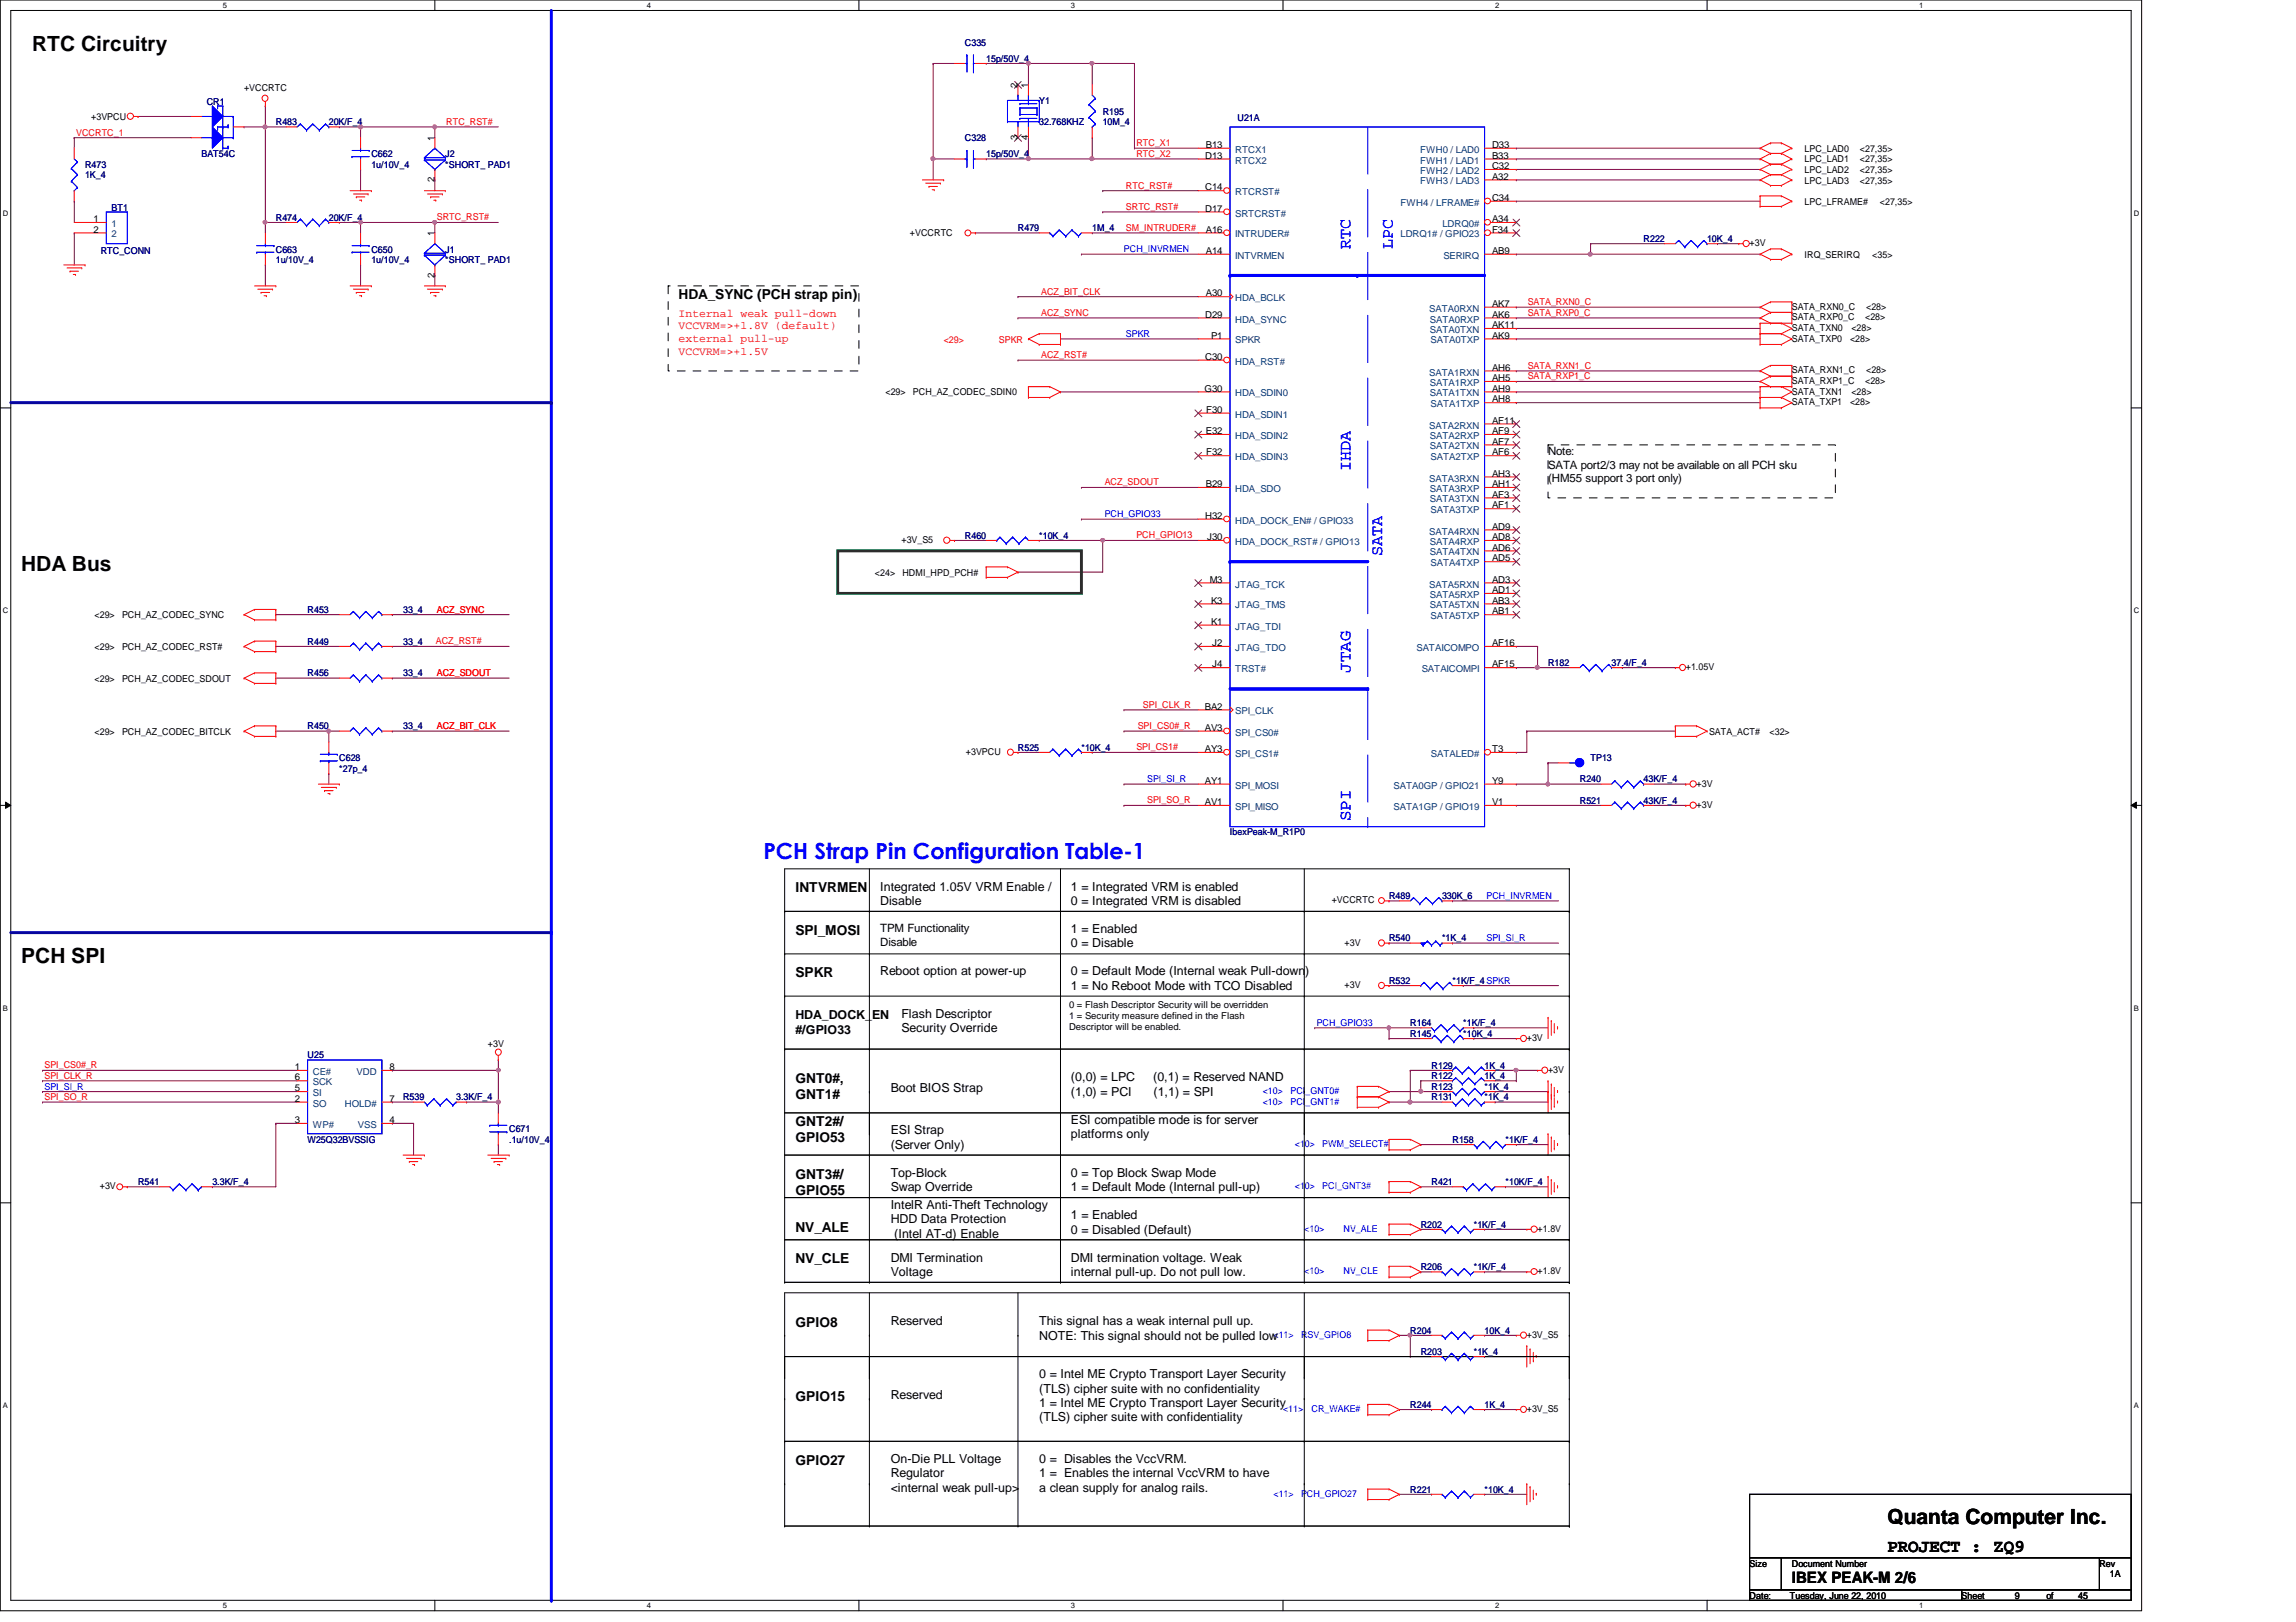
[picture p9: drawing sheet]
<svg xmlns="http://www.w3.org/2000/svg" width="297mm" height="210mm" viewBox="0 0 297 210" stroke-linecap="round" stroke-linejoin="round" font-family="sans-serif">
<defs><g id="words">
<text font-size="2.9" fill="#00f" x="98.8" y="111.2">PCH Strap Pin Configuration Table-1</text>
<g font-size="2.7">
<text x="4.1" y="6.6">RTC Circuitry</text>
<text x="2.7" y="73.8">HDA Bus</text>
<text x="2.7" y="124.6">PCH SPI</text>
<text x="244.2" y="197.3">Quanta Computer Inc.</text>
</g>
<text font-size="2.3" x="244.2" y="200.8">PROJECT : ZQ9</text>
<g font-size="2.2" fill="#00f">
<text x="174.7" y="32.2" transform="rotate(-90 174.7 32.2)">RTC</text>
<text x="180.2" y="32.2" transform="rotate(-90 180.2 32.2)">LPC</text>
<text x="174.7" y="61" transform="rotate(-90 174.7 61)">IHDA</text>
<text x="178.8" y="72" transform="rotate(-90 178.8 72)">SATA</text>
<text x="174.7" y="87.1" transform="rotate(-90 174.7 87.1)">JTAG</text>
<text x="174.7" y="106.3" transform="rotate(-90 174.7 106.3)">SPI</text>
</g>
<text font-size="2" x="231.8" y="204.9">IBEX PEAK-M 2/6</text>
<g font-size="1.8">
<text x="87.8" y="38.7">HDA_SYNC (PCH strap pin)</text>
<text x="102.9" y="115.5">INTVRMEN</text>
<text x="102.9" y="120.9">SPI_MOSI</text>
<text x="102.9" y="126.4">SPKR</text>
<text x="102.9" y="140.2">GNT0#,</text>
<text x="102.9" y="142.3">GNT1#</text>
<text x="102.9" y="145.7">GNT2#/</text>
<text x="102.9" y="147.8">GPIO53</text>
<text x="102.9" y="152.5">GNT3#/</text>
<text x="102.9" y="154.6">GPIO55</text>
<text x="102.9" y="159.4">NV_ALE</text>
<text x="102.9" y="163.5">NV_CLE</text>
<text x="102.9" y="171.7">GPIO8</text>
<text x="102.9" y="181.3">GPIO15</text>
<text x="102.9" y="189.5">GPIO27</text>
</g>
<g font-size="1.6">
<text x="113.9" y="115.3">Integrated 1.05V VRM Enable /</text>
<text x="113.9" y="117.1">Disable</text>
<text x="138.6" y="115.3">1 = Integrated VRM is enabled</text>
<text x="138.6" y="117.1">0 = Integrated VRM is disabled</text>
<text x="138.6" y="120.7">1 = Enabled</text>
<text x="138.6" y="122.6">0 = Disable</text>
<text x="102.9" y="131.8">HDA_DOCK_EN</text>
<text x="113.9" y="126.2">Reboot option at power-up</text>
<text x="116.6" y="131.7">Flash Descriptor</text>
<text x="138.6" y="128.1">1 = No Reboot Mode with TCO Disabled</text>
<text x="138.6" y="126.2">0 = Default Mode (Internal weak Pull-down)</text>
<text x="102.9" y="133.8">#/GPIO33</text>
<text x="116.6" y="133.6">Security Override</text>
<text x="115.2" y="141.3">Boot BIOS Strap</text>
<text x="138.6" y="140">(0,0) = LPC</text>
<text x="138.6" y="141.8">(1,0) = PCI</text>
<text x="149.2" y="140">(0,1) = Reserved NAND</text>
<text x="149.2" y="141.8">(1,1) = SPI</text>
<text x="115.2" y="146.8">ESI Strap</text>
<text x="115.2" y="148.7">(Server Only)</text>
<text x="138.6" y="145.5">ESI compatible mode is for server</text>
<text x="138.6" y="147.3">platforms only</text>
<text x="115.2" y="152.3">Top-Block</text>
<text x="115.2" y="154.2">Swap Override</text>
<text x="138.6" y="152.3">0 = Top Block Swap Mode</text>
<text x="138.6" y="154.2">1 = Default Mode (Internal pull-up)</text>
<text x="115.2" y="156.4">IntelR Anti-Theft Technology</text>
<text x="115.2" y="158.3">HDD Data Protection</text>
<text x="115.7" y="160.1">(Intel AT-d) Enable</text>
<text x="138.6" y="157.8">1 = Enabled</text>
<text x="138.6" y="159.6">0 = Disabled (Default)</text>
<text x="115.2" y="163.3">DMI Termination</text>
<text x="115.2" y="165.1">Voltage</text>
<text x="138.6" y="163.3">DMI termination voltage. Weak</text>
<text x="138.6" y="165.1">internal pull-up. Do not pull low.</text>
<text x="115.2" y="171.5">Reserved</text>
<text x="134.4" y="171.5">This signal has a weak internal pull up.</text>
<text x="134.4" y="173.4">NOTE: This signal should not be pulled low</text>
<text x="134.4" y="178.4">0 = Intel ME Crypto Transport Layer Security</text>
<text x="115.2" y="181.1">Reserved</text>
<text x="134.4" y="180.2">(TLS) cipher suite with no confidentiality</text>
<text x="134.4" y="182.1">1 = Intel ME Crypto Transport Layer Security</text>
<text x="134.4" y="183.9">(TLS) cipher suite with confidentiality</text>
<text x="115.2" y="189.3">On-Die PLL Voltage</text>
<text x="115.2" y="191.2">Regulator</text>
<text x="134.4" y="189.3">0 = Disables the VccVRM.</text>
<text x="134.4" y="191.2">1 = Enables the internal VccVRM to have</text>
<text x="115.2" y="193">&lt;internal weak pull-up&gt;</text>
<text x="134.4" y="193">a clean supply for analog rails.</text>
</g>
<g font-size="1.5" fill="#f00">
<text x="87.8" y="41">Internal weak pull-down</text>
<text x="87.8" y="42.6">VCCVRM=&gt;+1.8V (default)</text>
<text x="87.8" y="44.3">external pull-up</text>
<text x="87.8" y="45.9">VCCVRM=&gt;+1.5V</text>
</g>
<g font-size="1.5">
<text x="200.3" y="58.9">Note:</text>
<text x="200.3" y="60.7">SATA port2/3 may not be available on all PCH sku</text>
<text x="200.3" y="62.4">(HM55 support 3 port only)</text>
<text x="113.9" y="120.6">TPM Functionality</text>
<text x="113.9" y="122.4">Disable</text>
</g>
<g font-size="1.2" fill="#000080">
<text x="124.8" y="5.9">C335</text>
<text x="127.6" y="8">15p/50V_4</text>
<text x="26.8" y="13.6">CR1</text>
<text x="35.7" y="16.2">R483</text>
<text x="42.5" y="16.2">20K/F_4</text>
<text x="134.4" y="13.5">Y1</text>
<text x="134.4" y="16.2">32.768KHZ</text>
<text x="142.7" y="14.9">R195</text>
<text x="142.7" y="16.2">10M_4</text>
<text x="160.1" y="15.7">U21A</text>
<text x="11" y="21.7">R473</text>
<text x="11" y="23.1">1K_4</text>
<text x="26.1" y="20.3">BAT54C</text>
<text x="48" y="20.3">C662</text>
<text x="48" y="21.7">1u/10V_4</text>
<text x="57.6" y="20.3">J2</text>
<text x="57.6" y="21.7">*SHORT_ PAD1</text>
<text x="124.8" y="18.3">C328</text>
<text x="127.6" y="20.3">15p/50V_4</text>
<text x="14.4" y="27.3">BT1</text>
<text x="35.7" y="28.6">R474</text>
<text x="42.5" y="28.6">20K/F_4</text>
<text x="131.7" y="29.9">R479</text>
<text x="141.3" y="29.9">1M_4</text>
<text x="13" y="32.8">RTC_CONN</text>
<text x="35.7" y="32.7">C663</text>
<text x="35.7" y="34">1u/10V_4</text>
<text x="48" y="32.7">C650</text>
<text x="48" y="34">1u/10V_4</text>
<text x="57.6" y="32.7">J1</text>
<text x="57.6" y="34">*SHORT_ PAD1</text>
<text x="212.6" y="31.3">R222</text>
<text x="220.8" y="31.3">10K_4</text>
<text x="124.8" y="69.7">R460</text>
<text x="134.4" y="69.7">*10K_4</text>
<text x="39.8" y="79.3">R453</text>
<text x="39.8" y="83.4">R449</text>
<text x="52.2" y="79.3">33_4</text>
<text x="52.2" y="83.4">33_4</text>
<text x="39.8" y="87.5">R456</text>
<text x="52.2" y="87.5">33_4</text>
<text x="200.3" y="86.1">R182</text>
<text x="208.5" y="86.1">37.4/F_4</text>
<text x="39.8" y="94.4">R450</text>
<text x="52.2" y="94.4">33_4</text>
<text x="43.9" y="98.5">C628</text>
<text x="43.9" y="99.9">*27p_4</text>
<text x="131.7" y="97.2">R525</text>
<text x="139.9" y="97.2">*10K_4</text>
<text x="204.4" y="101.3">R240</text>
<text x="205.8" y="98.5">TP13</text>
<text x="212.6" y="101.3">43K/F_4</text>
<text x="204.4" y="104">R521</text>
<text x="212.6" y="104">43K/F_4</text>
<text x="159.1" y="108.1">IbexPeak-M_R1P0</text>
<text x="179.7" y="116.3">R489</text>
<text x="186.6" y="116.3">330K_6</text>
<text x="179.7" y="121.8">R540</text>
<text x="186.6" y="121.8">*1K_4</text>
<text x="179.7" y="127.3">R532</text>
<text x="187.9" y="127.3">*1K/F_4SPKR</text>
<text x="39.8" y="136.9">U25</text>
<text x="182.5" y="134.2">R145</text>
<text x="182.5" y="132.8">R164</text>
<text x="189.3" y="134.2">*10K_4</text>
<text x="189.3" y="132.8">*1K/F_4</text>
<text x="52.2" y="142.4">R539</text>
<text x="59" y="142.4">3.3K/F_4</text>
<text x="185.2" y="139.7">R122</text>
<text x="185.2" y="141">R123</text>
<text x="185.2" y="138.3">R129</text>
<text x="185.2" y="142.4">R131</text>
<text x="192.1" y="139.7">1K_4</text>
<text x="192.1" y="141">*1K_4</text>
<text x="192.1" y="138.3">1K_4</text>
<text x="192.1" y="142.4">*1K_4</text>
<text x="39.8" y="147.9">W25Q32BVSSIG</text>
<text x="65.9" y="146.5">C671</text>
<text x="65.9" y="147.9">.1u/10V_4</text>
<text x="187.9" y="147.9">R158</text>
<text x="194.8" y="147.9">*1K/F_4</text>
<text x="17.9" y="153.4">R541</text>
<text x="27.5" y="153.4">3.3K/F_4</text>
<text x="185.2" y="153.4">R421</text>
<text x="194.8" y="153.4">*10K/F_4</text>
<text x="183.8" y="158.9">R202</text>
<text x="190.7" y="158.9">*1K/F_4</text>
<text x="183.8" y="164.3">R206</text>
<text x="190.7" y="164.3">*1K/F_4</text>
<text x="182.5" y="172.6">R204</text>
<text x="192.1" y="172.6">10K_4</text>
<text x="183.8" y="175.3">R203</text>
<text x="190.7" y="175.3">*1K_4</text>
<text x="182.5" y="182.2">R244</text>
<text x="192.1" y="182.2">1K_4</text>
<text x="182.5" y="193.2">R221</text>
<text x="192.1" y="193.2">*10K_4</text>
</g>
<g font-size="1.2">
<text x="31.6" y="11.8">+VCCRTC</text>
<text x="131.7" y="11.3" transform="rotate(-90 131.7 11.3)">2</text>
<text x="133" y="11.3" transform="rotate(-90 133 11.3)">1</text>
<text x="11.8" y="15.5">+3VPCU</text>
<text x="56.2" y="23.6" transform="rotate(-90 56.2 23.6)">2</text>
<text x="56.2" y="18.2" transform="rotate(-90 56.2 18.2)">1</text>
<text x="131.7" y="18.1" transform="rotate(-90 131.7 18.1)">3</text>
<text x="133" y="18.1" transform="rotate(-90 133 18.1)">4</text>
<text x="155.9" y="20.5">D13</text>
<text x="156" y="19.1">B13</text>
<text x="193" y="19.1">D33</text>
<text x="193" y="20.5">B33</text>
<text x="193" y="21.9">C32</text>
<text x="193" y="23.2">A32</text>
<text x="233.5" y="19.6">LPC_LAD0</text>
<text x="233.5" y="21">LPC_LAD1</text>
<text x="233.5" y="22.4">LPC_LAD2</text>
<text x="233.5" y="23.7">LPC_LAD3</text>
<text x="240.6" y="19.6">&lt;27,35&gt;</text>
<text x="240.6" y="21">&lt;27,35&gt;</text>
<text x="240.6" y="22.4">&lt;27,35&gt;</text>
<text x="240.6" y="23.7">&lt;27,35&gt;</text>
<text x="12.1" y="28.7">1</text>
<text x="155.9" y="24.6">C14</text>
<text x="155.9" y="27.4">D17</text>
<text x="193" y="26">C34</text>
<text x="193" y="28.7">A34</text>
<text x="233.5" y="26.5">LPC_LFRAME#</text>
<text x="243.2" y="26.5">&lt;27,35&gt;</text>
<text x="12.1" y="30.1">2</text>
<text x="56.2" y="35.9" transform="rotate(-90 56.2 35.9)">2</text>
<text x="56.2" y="30.6" transform="rotate(-90 56.2 30.6)">1</text>
<text x="117.7" y="30.5">+VCCRTC</text>
<text x="156" y="32.9">A14</text>
<text x="156" y="30.1">A16</text>
<text x="193" y="30.1">F34</text>
<text x="193" y="32.9">AB9</text>
<text x="226.4" y="31.8">+3V</text>
<text x="233.5" y="33.4">IRQ_SERIRQ</text>
<text x="242.2" y="33.4">&lt;35&gt;</text>
<text x="155.9" y="41.1">D29</text>
<text x="156" y="38.4">A30</text>
<text x="193" y="39.7">AK7</text>
<text x="193" y="41.1">AK6</text>
<text x="231.8" y="40.1">SATA_RXN0_C</text>
<text x="231.8" y="41.4">SATA_RXP0_C</text>
<text x="241.3" y="41.4">&lt;28&gt;</text>
<text x="241.4" y="40.1">&lt;28&gt;</text>
<text x="155.9" y="46.6">C30</text>
<text x="156.7" y="43.8">P1</text>
<text x="193" y="42.5">AK11</text>
<text x="193" y="43.8">AK9</text>
<text x="193" y="48">AH6</text>
<text x="231.8" y="42.8">SATA_TXN0</text>
<text x="231.8" y="44.2">SATA_TXP0</text>
<text x="239.3" y="44.2">&lt;28&gt;</text>
<text x="239.5" y="42.8">&lt;28&gt;</text>
<text x="114.6" y="51.2">&lt;29&gt;</text>
<text x="118.1" y="51.2">PCH_AZ_CODEC_SDIN0</text>
<text x="155.8" y="50.7">G30</text>
<text x="156" y="53.4">F30</text>
<text x="193" y="49.3">AH5</text>
<text x="193" y="50.7">AH9</text>
<text x="193" y="52.1">AH8</text>
<text x="231.8" y="51.1">SATA_TXN1</text>
<text x="231.8" y="52.4">SATA_TXP1</text>
<text x="231.8" y="48.3">SATA_RXN1_C</text>
<text x="231.8" y="49.7">SATA_RXP1_C</text>
<text x="239.3" y="52.4">&lt;28&gt;</text>
<text x="239.5" y="51.1">&lt;28&gt;</text>
<text x="241.3" y="49.7">&lt;28&gt;</text>
<text x="241.4" y="48.3">&lt;28&gt;</text>
<text x="156" y="56.2">E32</text>
<text x="156" y="58.9">F32</text>
<text x="193" y="54.8">AF11</text>
<text x="193" y="56.2">AF9</text>
<text x="193" y="57.5">AF7</text>
<text x="193" y="58.9">AF6</text>
<text x="156" y="63">B29</text>
<text x="193" y="61.7">AH3</text>
<text x="193" y="63">AH1</text>
<text x="193" y="64.4">AF3</text>
<text x="193" y="65.8">AF1</text>
<text x="116.6" y="70.3">+3V_S5</text>
<text x="155.9" y="67.1">H32</text>
<text x="156.2" y="69.9">J30</text>
<text x="193" y="68.5">AD9</text>
<text x="193" y="69.9">AD8</text>
<text x="193" y="71.2">AD6</text>
<text x="113.2" y="74.5">&lt;24&gt;</text>
<text x="116.8" y="74.5">HDMI_HPD_PCH#</text>
<text x="156.5" y="75.4">M3</text>
<text x="193" y="72.6">AD5</text>
<text x="193" y="75.4">AD3</text>
<text x="193" y="76.8">AD1</text>
<text x="12.2" y="80">&lt;29&gt;</text>
<text x="15.8" y="80">PCH_AZ_CODEC_SYNC</text>
<text x="156.7" y="78.1">K3</text>
<text x="156.7" y="80.9">K1</text>
<text x="156.8" y="83.6">J2</text>
<text x="193" y="78.1">AB3</text>
<text x="193" y="79.5">AB1</text>
<text x="193" y="83.6">AF16</text>
<text x="12.2" y="84.1">&lt;29&gt;</text>
<text x="12.2" y="88.2">&lt;29&gt;</text>
<text x="15.8" y="84.1">PCH_AZ_CODEC_RST#</text>
<text x="15.8" y="88.2">PCH_AZ_CODEC_SDOUT</text>
<text x="156.8" y="86.4">J4</text>
<text x="193" y="86.4">AF15</text>
<text x="218.1" y="86.7">+1.05V</text>
<text x="12.2" y="95.1">&lt;29&gt;</text>
<text x="15.8" y="95.1">PCH_AZ_CODEC_BITCLK</text>
<text x="155.9" y="91.8">BA2</text>
<text x="155.9" y="94.6">AV3</text>
<text x="221.1" y="95.1">SATA_ACT#</text>
<text x="228.9" y="95.1">&lt;32&gt;</text>
<text x="125" y="97.7">+3VPCU</text>
<text x="155.9" y="97.3">AY3</text>
<text x="155.9" y="101.4">AY1</text>
<text x="193" y="97.3">T3</text>
<text x="193" y="101.4">Y9</text>
<text x="219.5" y="101.8">+3V</text>
<text x="155.9" y="104.2">AV1</text>
<text x="193" y="104.2">V1</text>
<text x="219.5" y="104.6">+3V</text>
<text x="172.3" y="116.9">+VCCRTC</text>
<text x="173.9" y="122.4">+3V</text>
<text x="138.3" y="130.5">0 = Flash Descriptor Security will be overridden</text>
<text x="138.3" y="131.9">1 = Security measure defined in the Flash</text>
<text x="173.9" y="127.8">+3V</text>
<text x="63.1" y="135.6">+3V</text>
<text x="138.3" y="133.3">Descriptor will be enabled.</text>
<text x="197.5" y="134.7">+3V</text>
<text x="38.1" y="138.5">1</text>
<text x="38.1" y="139.8">6</text>
<text x="38.1" y="141.2">5</text>
<text x="38.1" y="142.6">2</text>
<text x="50.4" y="138.5">8</text>
<text x="50.4" y="142.6">7</text>
<text x="200.3" y="138.9">+3V</text>
<text x="38.1" y="145.3">3</text>
<text x="50.4" y="145.3">4</text>
<text x="12.9" y="153.9">+3V</text>
<text x="198.9" y="159.4">+1.8V</text>
<text x="198.9" y="164.9">+1.8V</text>
<text x="197.5" y="173.1">+3V_S5</text>
<text x="197.5" y="182.7">+3V_S5</text>
<text x="226.4" y="202.7">Size</text>
<text x="231.8" y="202.7">Document Number</text>
<text x="271.6" y="202.7">Rev</text>
<text x="226.4" y="206.9">Date:</text>
<text x="231.6" y="206.9">Tuesday, June 22, 2010</text>
<text x="253.8" y="206.9">Sheet</text>
<text x="260.6" y="206.9">9</text>
<text x="264.7" y="206.9">of</text>
<text x="268.9" y="206.9">45</text>
<text x="273" y="204.1">1A</text>
</g>
<g font-size="1.2" fill="#f00">
<text x="9.9" y="17.6">VCCRTC_1</text>
<text x="57.7" y="16.2">RTC_RST#</text>
<text x="147" y="18.9">RTC_X1</text>
<text x="147" y="20.3">RTC_X2</text>
<text x="56.5" y="28.5">SRTC_RST#</text>
<text x="145.7" y="27.2">SRTC_RST#</text>
<text x="145.7" y="29.9">SM_INTRUDER#</text>
<text x="145.7" y="24.4">RTC_RST#</text>
<text x="134.7" y="40.9">ACZ_SYNC</text>
<text x="134.7" y="38.1">ACZ_BIT_CLK</text>
<text x="197.7" y="40.9">SATA_RXP0_C</text>
<text x="197.7" y="39.5">SATA_RXN0_C</text>
<text x="122.1" y="44.3">&lt;29&gt;</text>
<text x="129.2" y="44.3">SPKR</text>
<text x="134.7" y="46.4">ACZ_RST#</text>
<text x="197.7" y="47.8">SATA_RXN1_C</text>
<text x="197.7" y="49.1">SATA_RXP1_C</text>
<text x="142.9" y="62.8">ACZ_SDOUT</text>
<text x="147" y="69.7">PCH_GPIO13</text>
<text x="56.4" y="83.4">ACZ_RST#</text>
<text x="56.5" y="79.3">ACZ_SYNC</text>
<text x="56.5" y="87.5">ACZ_SDOUT</text>
<text x="56.5" y="94.4">ACZ_BIT_CLK</text>
<text x="147.2" y="94.4">SPI_CS0#_R</text>
<text x="147.9" y="91.6">SPI_CLK_R</text>
<text x="147" y="97.1">SPI_CS1#</text>
<text x="148.4" y="104">SPI_SO_R</text>
<text x="5.8" y="139.6">SPI_CLK_R</text>
<text x="5.8" y="142.4">SPI_SO_R</text>
<text x="5.8" y="138.3">SPI_CS0#_R</text>
</g>
<g font-size="1.2" fill="#004080">
<text x="159.8" y="19.8">RTCX1</text>
<text x="159.8" y="21.2">RTCX2</text>
<text x="183.7" y="19.8">FWH0 / LAD0</text>
<text x="183.7" y="21.2">FWH1 / LAD1</text>
<text x="183.7" y="22.5">FWH2 / LAD2</text>
<text x="183.7" y="23.9">FWH3 / LAD3</text>
<text x="14.4" y="29.4">1</text>
<text x="159.8" y="25.3">RTCRST#</text>
<text x="159.8" y="28">SRTCRST#</text>
<text x="181.2" y="26.6">FWH4 / LFRAME#</text>
<text x="186.6" y="29.4">LDRQ0#</text>
<text x="14.4" y="30.7">2</text>
<text x="159.8" y="33.5">INTVRMEN</text>
<text x="159.8" y="30.7">INTRUDER#</text>
<text x="181.2" y="30.7">LDRQ1# / GPIO23</text>
<text x="186.7" y="33.5">SERIRQ</text>
<text x="159.8" y="39">HDA_BCLK</text>
<text x="159.8" y="41.7">HDA_SYNC</text>
<text x="184.9" y="40.3">SATA0RXN</text>
<text x="185" y="41.7">SATA0RXP</text>
<text x="159.8" y="47.2">HDA_RST#</text>
<text x="159.8" y="44.4">SPKR</text>
<text x="185" y="43.1">SATA0TXN</text>
<text x="185.1" y="44.4">SATA0TXP</text>
<text x="159.8" y="51.3">HDA_SDIN0</text>
<text x="184.9" y="48.6">SATA1RXN</text>
<text x="185" y="50">SATA1RXP</text>
<text x="185" y="51.3">SATA1TXN</text>
<text x="185.1" y="52.7">SATA1TXP</text>
<text x="159.8" y="54.1">HDA_SDIN1</text>
<text x="159.8" y="56.8">HDA_SDIN2</text>
<text x="159.8" y="59.6">HDA_SDIN3</text>
<text x="184.9" y="55.5">SATA2RXN</text>
<text x="185" y="56.8">SATA2RXP</text>
<text x="185" y="58.2">SATA2TXN</text>
<text x="185.1" y="59.6">SATA2TXP</text>
<text x="159.8" y="63.7">HDA_SDO</text>
<text x="184.9" y="62.3">SATA3RXN</text>
<text x="185" y="63.7">SATA3RXP</text>
<text x="185" y="65">SATA3TXN</text>
<text x="159.8" y="67.8">HDA_DOCK_EN# / GPIO33</text>
<text x="159.8" y="70.5">HDA_DOCK_RST# / GPIO13</text>
<text x="184.9" y="69.2">SATA4RXN</text>
<text x="185" y="70.5">SATA4RXP</text>
<text x="185" y="71.9">SATA4TXN</text>
<text x="185.1" y="66.4">SATA3TXP</text>
<text x="159.8" y="76">JTAG_TCK</text>
<text x="184.9" y="76">SATA5RXN</text>
<text x="185" y="77.4">SATA5RXP</text>
<text x="185.1" y="73.3">SATA4TXP</text>
<text x="159.8" y="78.7">JTAG_TMS</text>
<text x="159.8" y="81.5">JTAG_TDI</text>
<text x="185" y="78.7">SATA5TXN</text>
<text x="185.1" y="80.1">SATA5TXP</text>
<text x="159.8" y="84.2">JTAG_TDO</text>
<text x="159.8" y="87">TRST#</text>
<text x="183.3" y="84.2">SATAICOMPO</text>
<text x="183.9" y="87">SATAICOMPI</text>
<text x="159.8" y="92.5">SPI_CLK</text>
<text x="159.8" y="95.2">SPI_CS0#</text>
<text x="159.8" y="98">SPI_CS1#</text>
<text x="185.1" y="98">SATALED#</text>
<text x="159.8" y="102.1">SPI_MOSI</text>
<text x="159.8" y="104.8">SPI_MISO</text>
<text x="180.3" y="102.1">SATA0GP / GPIO21</text>
<text x="180.3" y="104.8">SATA1GP / GPIO19</text>
<text x="40.5" y="139.1">CE#</text>
<text x="40.5" y="140.5">SCK</text>
<text x="40.5" y="141.9">SI</text>
<text x="40.5" y="143.2">SO</text>
<text x="44.6" y="143.2">HOLD#</text>
<text x="46.1" y="139.1">VDD</text>
<text x="40.5" y="146">WP#</text>
<text x="46.3" y="146">VSS</text>
</g>
<g font-size="1.2" fill="#00f">
<text x="145.4" y="32.6">PCH_INVRMEN</text>
<text x="145.7" y="43.6">SPKR</text>
<text x="142.9" y="66.9">PCH_GPIO33</text>
<text x="148.4" y="101.2">SPI_SI_R</text>
<text x="192.3" y="116.3">PCH_INVRMEN</text>
<text x="192.3" y="121.8">SPI_SI_R</text>
<text x="170.3" y="132.8">PCH_GPIO33</text>
<text x="5.8" y="141">SPI_SI_R</text>
<text x="163.4" y="141.6">&lt;10&gt;</text>
<text x="163.4" y="143">&lt;10&gt;</text>
<text x="167" y="141.6">PCI_GNT0#</text>
<text x="167" y="143">PCI_GNT1#</text>
<text x="167.5" y="148.4">&lt;10&gt;</text>
<text x="171.1" y="148.4">PWM_SELECT#</text>
<text x="167.5" y="153.9">&lt;10&gt;</text>
<text x="171.1" y="153.9">PCI_GNT3#</text>
<text x="168.7" y="159.4">&lt;10&gt;</text>
<text x="173.8" y="159.4">NV_ALE</text>
<text x="168.7" y="164.9">&lt;10&gt;</text>
<text x="173.8" y="164.9">NV_CLE</text>
<text x="164.8" y="173.1">&lt;11&gt;</text>
<text x="168.3" y="173.1">RSV_GPIO8</text>
<text x="166" y="182.7">&lt;11&gt;</text>
<text x="169.7" y="182.7">CR_WAKE#</text>
<text x="164.8" y="193.7">&lt;11&gt;</text>
<text x="168.3" y="193.7">PCH_GPIO27</text>
</g>
<g font-size="1">
<text x="28.8" y="1">5</text>
<text x="83.7" y="1">4</text>
<text x="138.6" y="1">3</text>
<text x="193.4" y="1">2</text>
<text x="248.3" y="1">1</text>
<text x=".4" y="27.9">D</text>
<text x="276.1" y="27.9">D</text>
<text x=".4" y="79.4">C</text>
<text x="276.1" y="79.4">C</text>
<text x=".4" y="130.8">B</text>
<text x="276.1" y="130.8">B</text>
<text x=".4" y="182.2">A</text>
<text x="276.1" y="182.2">A</text>
<text x="28.8" y="208.1">5</text>
<text x="83.7" y="208.1">4</text>
<text x="138.6" y="208.1">3</text>
<text x="193.4" y="208.1">2</text>
<text x="248.3" y="208.1">1</text>
</g>
</g></defs>
<path d="M0 0h277.1v208.4h-277.1zM1.4 1.4h274.3v205.7h-274.3z" fill="none" stroke="#000" stroke-width=".13"/>
<g fill="#fff">
<path d="M28.8 .1h.6v1.1h-.6z"/>
<path d="M28.8 207.2h.6v1.1h-.6z"/>
</g>
<path d="M56.3 0v1.4M56.3 207.1v1.3" fill="none" stroke="#000" stroke-width=".13"/>
<g fill="#fff">
<path d="M83.7 .1h.5v1.1h-.5z"/>
<path d="M83.7 207.2h.5v1.1h-.5z"/>
</g>
<path d="M111.1 0v1.4M111.1 207.1v1.3" fill="none" stroke="#000" stroke-width=".13"/>
<g fill="#fff">
<path d="M138.6 .1h.5v1.1h-.5z"/>
<path d="M138.6 207.2h.5v1.1h-.5z"/>
</g>
<path d="M166 0v1.4M166 207.1v1.3" fill="none" stroke="#000" stroke-width=".13"/>
<g fill="#fff">
<path d="M193.4 .1h.6v1.1h-.6z"/>
<path d="M193.4 207.2h.6v1.1h-.6z"/>
</g>
<path d="M220.8 0v1.4M220.8 207.1v1.3" fill="none" stroke="#000" stroke-width=".13"/>
<g fill="#fff">
<path d="M248.3 .1h.5v1.1h-.5z"/>
<path d="M248.3 207.2h.5v1.1h-.5z"/>
<path d="M.4 27.1h.7v1.1h-.7z"/>
<path d="M276.1 27.1h.7v1.1h-.7z"/>
<path d="M.4 78.5h.7v1.1h-.7z"/>
<path d="M276.1 78.5h.7v1.1h-.7z"/>
</g>
<path d="M0 52.8h1.4M275.7 52.8h1.4" fill="none" stroke="#000" stroke-width=".13"/>
<g fill="#fff">
<path d="M.4 129.9h.6v1.1h-.6z"/>
<path d="M276.1 129.9h.6v1.1h-.6z"/>
</g>
<path d="M0 104.2h1.4M.7 103.8l.7 .4-.7 .4zM275.7 104.2l.7-.4v.8zM275.7 104.2h1.4" fill="none" stroke="#000" stroke-width=".13"/>
<path d="M.7 103.8l.7 .4-.7 .4zM275.7 104.2l.7-.4v.8z" fill="#000"/>
<g fill="#fff">
<path d="M.4 181.4h.6v1.1h-.6z"/>
<path d="M276.1 181.4h.6v1.1h-.6z"/>
</g>
<path d="M0 155.7h1.4M275.7 155.7h1.4" fill="none" stroke="#000" stroke-width=".13"/>
<path d="M133.1 17.8h.1M133.1 17.8v2.8h-5.5M9.6 26h.1M9.6 26v2.8M127.6 20.6h.1M139.9 67.2h.1M139.9 67.2h15.1M50.8 94.6h.1M50.8 94.6h15.1" fill="none" stroke="#800040" stroke-width=".13"/>
<circle cx="133" cy="20.5" r=".26" fill="#f0f"/>
<circle cx="133" cy="20.5" r=".26" fill="none" stroke="#f0f" stroke-width=".13"/>
<g fill="none" stroke="#800040" stroke-width=".13">
<path d="M126.2 30.1h.1M126.2 30.1h8.2M137.2 43.9h.1M137.2 43.9h17.8M141.3 97.4h.1M141.3 97.4h13.7M145.4 94.6h.1M145.4 91.9h.1M145.4 94.6h9.6M145.4 91.9h9.6M145.4 104.2h.1M145.4 104.2h9.6"/>
<path d="M50.8 138.5h.1M50.8 138.5h13.7M35.7 145.4h.1M35.7 145.4h2.7M53.5 145.4h.1M53.5 145.4v4.1"/>
</g>
<circle cx="64.5" cy="138.5" r=".25" fill="#f0f"/>
<circle cx="64.5" cy="138.5" r=".25" fill="none" stroke="#f0f" stroke-width=".13"/>
<g fill="none" stroke="#800040" stroke-width=".13">
<path d="M34.3 16.4h.1M34.3 16.4v12.4M196.2 19.2h.1M196.2 19.2h31.5M43.9 28.8h.1M43.9 28.8h2.7M196.2 20.6h.1M196.2 21.9h.1M196.2 23.3h.1M196.2 26h.1M196.2 20.6h31.5M196.2 21.9h31.5"/>
<path d="M196.2 23.3h31.5M196.2 26h31.5M205.8 32.9h.1M205.8 32.9h21.9M5.5 139.9h.1M5.5 138.5h.1M5.5 139.9h32.9M5.5 138.5h32.9M64.5 137.2h.1M64.5 137.2v1.3M5.5 142.6h.1M5.5 141.3h.1"/>
<path d="M5.5 142.6h32.9M5.5 141.3h32.9M16.5 153.6h.1M16.5 153.6h4.1M50.8 142.6h.1M50.8 145.4h.1M50.8 142.6h2.7M50.8 145.4h2.7M64.5 148.1h.1M64.5 148.1v1.4"/>
</g>
<circle cx="205.7" cy="32.9" r=".26" fill="#f0f"/>
<circle cx="205.7" cy="32.9" r=".26" fill="none" stroke="#f0f" stroke-width=".13"/>
<path d="M146.8 19.2h.1M146.8 8.2h.1M146.8 19.2h8.2M146.8 8.2v11M141.3 20.6h.1M141.3 20.6h13.7M196.2 83.7h.1M196.2 83.7h2.7M198.9 83.7h.1M198.9 83.7v2.7M209.9 86.4h.1M209.9 86.4h6.8" fill="none" stroke="#800040" stroke-width=".13"/>
<circle cx="141.3" cy="20.5" r=".26" fill="#f0f"/>
<circle cx="141.3" cy="20.5" r=".26" fill="none" stroke="#f0f" stroke-width=".13"/>
<path d="M120.7 20.6h.1M120.7 20.6h2.8" fill="none" stroke="#800040" stroke-width=".13"/>
<circle cx="120.7" cy="20.5" r=".26" fill="#f0f"/>
<circle cx="120.7" cy="20.5" r=".26" fill="none" stroke="#f0f" stroke-width=".13"/>
<path d="M141.3 8.2h.1M141.3 8.2h5.5" fill="none" stroke="#800040" stroke-width=".13"/>
<circle cx="141.3" cy="8.2" r=".25" fill="#f0f"/>
<circle cx="141.3" cy="8.2" r=".25" fill="none" stroke="#f0f" stroke-width=".13"/>
<path d="M120.7 8.2h.1M120.7 8.2h2.8M120.7 8.2v15.1M133.1 8.2h.1M133.1 8.2h8.2M133.1 8.2v2.8M141.3 8.2h.1M141.3 8.2v2.8M34.3 34.3h.1M34.3 34.3v2.7M120.7 20.6h.1" fill="none" stroke="#800040" stroke-width=".13"/>
<circle cx="133.1" cy="8.2" r=".25" fill="#f0f"/>
<circle cx="133.1" cy="8.2" r=".25" fill="none" stroke="#f0f" stroke-width=".13"/>
<g fill="none" stroke="#800040" stroke-width=".13">
<path d="M127.6 8.2h.1M127.6 8.2h5.5M34.3 28.8h.1M34.3 28.8h2.7M56.3 28.8h.1M56.3 28.8h8.2M131.7 38.4h.1M131.7 38.4h23.3M133.1 20.6h.1M133.1 20.6h8.2M131.7 41.1h.1M131.7 46.6h.1"/>
<path d="M131.7 41.1h23.3M131.7 46.6h23.3M137.2 50.7h.1M137.2 50.7h17.8M139.9 63.1h.1M139.9 63.1h15.1M196.2 86.4h.1M196.2 97.4h.1M196.2 86.4h2.7M196.2 97.4h1.3M145.4 101.5h.1M145.4 101.5h9.6"/>
</g>
<path d="M56.1 28.6h.3l.1 .1-.1 .2-.2 .1-.1-.1z" fill-rule="evenodd" fill="#f0f"/>
<path d="M56.1 28.6h.3l.1 .1-.1 .2-.2 .1-.1-.1z" fill="none" stroke="#f0f" stroke-width=".13"/>
<path d="M9.6 17.8h.1M9.6 17.8h15.1M9.6 30.1h.1M9.6 30.1v4.2M46.6 28.8h.1M46.6 28.8h9.7" fill="none" stroke="#800040" stroke-width=".13"/>
<path d="M56.1 28.6h.3l.1 .1-.1 .2-.2 .1-.1-.1z" fill-rule="evenodd" fill="#f0f"/>
<path d="M56.1 28.6h.3l.1 .1-.1 .2-.2 .1-.1-.1z" fill="none" stroke="#f0f" stroke-width=".13"/>
<circle cx="46.7" cy="28.8" r=".25" fill="#f0f"/>
<circle cx="46.7" cy="28.8" r=".25" fill="none" stroke="#f0f" stroke-width=".13"/>
<path d="M31.6 16.4h.1M31.6 16.4h5.4M34.3 16.4h.1M142.7 27.4h.1M142.7 27.4h12.3" fill="none" stroke="#800040" stroke-width=".13"/>
<circle cx="34.3" cy="16.4" r=".26" fill="#f0f"/>
<circle cx="34.3" cy="16.4" r=".26" fill="none" stroke="#f0f" stroke-width=".13"/>
<g fill="none" stroke="#800040" stroke-width=".13">
<path d="M9.6 17.8h.1M9.6 17.8v1.4M17.9 15.1h.1M17.9 15.1h6.8M43.9 16.4h.1M43.9 16.4h12.4M46.6 16.4h.1M46.6 16.4v1.4M46.6 28.8h.1M46.6 34.3h.1M46.6 21.9h.1M46.6 21.9v2.8"/>
<path d="M46.6 28.8v1.3M46.6 34.3v2.7M56.3 23.3h.1M56.3 23.3v1.4M141.3 30.1h.1M141.3 30.1h13.7"/>
</g>
<path d="M56.1 16.2h.1l.2 .1v.3l-.2 .1-.1-.1z" fill-rule="evenodd" fill="#f0f"/>
<path d="M56.1 16.2h.1l.2 .1v.3l-.2 .1-.1-.1z" fill="none" stroke="#f0f" stroke-width=".13"/>
<circle cx="46.6" cy="16.4" r=".26" fill="#f0f"/>
<circle cx="46.6" cy="16.4" r=".26" fill="none" stroke="#f0f" stroke-width=".13"/>
<g fill="none" stroke="#800040" stroke-width=".13">
<path d="M56.3 16.4h.1M56.3 16.4v1.4M56.3 16.4h8.2M34.3 28.8h.1M34.3 28.8v1.3M56.3 28.8h.1M56.3 35.6h.1M56.3 28.8v1.3M56.3 35.6v1.4M139.9 32.9h.1M139.9 32.9h15.1M142.7 24.7h.1"/>
<path d="M142.7 24.7h12.3M123.5 69.9h.1M123.5 69.9h4.1"/>
</g>
<circle cx="34.3" cy="28.8" r=".25" fill="#f0f"/>
<circle cx="34.3" cy="28.8" r=".25" fill="none" stroke="#f0f" stroke-width=".13"/>
<path d="M196.2 32.9h.1M205.8 31.5h.1M205.8 31.5h9.5M205.8 31.5v1.4h-9.6M198.9 86.4h.1M198.9 86.4h4.1M214 101.5h4.1M218.1 101.5h.1M64.5 138.5h.1M64.5 138.5v4.1h-4.1M60.4 142.6h.1" fill="none" stroke="#800040" stroke-width=".13"/>
<circle cx="198.9" cy="86.4" r=".26" fill="#f0f"/>
<circle cx="198.9" cy="86.4" r=".26" fill="none" stroke="#f0f" stroke-width=".13"/>
<path d="M34.3 13.7h.1M34.3 13.7v2.7M196.2 104.2h.1M196.2 104.2h10.9M27.5 153.6h.1M35.7 145.4h.1M35.7 145.4v8.2h-8.2M64.5 142.6h.1M64.5 142.6v1.4" fill="none" stroke="#800040" stroke-width=".13"/>
<circle cx="64.5" cy="142.6" r=".26" fill="#f0f"/>
<circle cx="64.5" cy="142.6" r=".26" fill="none" stroke="#f0f" stroke-width=".13"/>
<g fill="none" stroke="#800040" stroke-width=".13">
<path d="M222.2 31.5h.1M222.2 31.5h2.8M35.7 79.5h.1M35.7 79.5h8.2M50.8 79.5h.1M50.8 79.5h15.1M35.7 83.7h.1M35.7 87.8h.1M35.7 94.6h.1M35.7 83.7h8.2M35.7 87.8h8.2M35.7 94.6h8.2"/>
<path d="M42.5 94.6h.1M50.8 83.7h.1M50.8 87.8h.1M50.8 83.7h15.1M50.8 87.8h15.1M131.7 97.4h.1M131.7 97.4h2.7M214 104.2h4.1M218.1 104.2h.1"/>
</g>
<path d="M42.3 94.4h.2l.2 .1v.3l-.2 .1-.2-.1z" fill-rule="evenodd" fill="#f0f"/>
<path d="M42.3 94.4h.2l.2 .1v.3l-.2 .1-.2-.1z" fill="none" stroke="#f0f" stroke-width=".13"/>
<path d="M141.3 17.8h.1M141.3 17.8v2.8M42.5 94.6h.1M42.5 94.6v1.4M42.5 100.1h.1M42.5 100.1v1.4M200.3 101.5h.1M200.3 101.5h6.8" fill="none" stroke="#800040" stroke-width=".13"/>
<path d="M200.1 101.3l.1-.1 .2 .1v.3l-.2 .1-.1-.1z" fill-rule="evenodd" fill="#f0f"/>
<path d="M200.1 101.3l.1-.1 .2 .1v.3l-.2 .1-.1-.1z" fill="none" stroke="#f0f" stroke-width=".13"/>
<g fill="none" stroke="#800040" stroke-width=".13">
<path d="M179.7 116.6h.1M179.7 116.6h1.4M187.9 116.6h.1M187.9 116.6h13.7M170.1 133h.1M170.1 133h13.7M179.7 134.4h.1M179.7 133h.1M179.7 122h.1M179.7 134.4h4.1M179.7 133v1.4M179.7 122h2.8"/>
<path d="M187.9 122h.1M187.9 122h13.7M190.7 134.4h.1M190.7 133h.1M190.7 134.4h5.5M190.7 133h9.6"/>
</g>
<path d="M179.5 132.8h.2l.2 .1-.1 .3-.1 .1-.2-.1z" fill-rule="evenodd" fill="#f0f"/>
<path d="M179.5 132.8h.2l.2 .1-.1 .3-.1 .1-.2-.1z" fill="none" stroke="#f0f" stroke-width=".13"/>
<path d="M142.7 69.9h.1M142.7 69.9h12.3M179.7 127.6h.1M179.7 127.6h2.8M189.3 127.6h.1M189.3 127.6h12.3" fill="none" stroke="#800040" stroke-width=".13"/>
<circle cx="142.7" cy="69.9" r=".25" fill="#f0f"/>
<circle cx="142.7" cy="69.9" r=".25" fill="none" stroke="#f0f" stroke-width=".13"/>
<g fill="none" stroke="#800040" stroke-width=".13">
<path d="M196.2 49.4h.1M196.2 52.1h.1M196.2 50.7h.1M196.2 48h.1M196.2 49.4h31.5M196.2 52.1h31.5M196.2 50.7h31.5M196.2 48h31.5M192.1 159.1h.1M192.1 159.1h5.4M194.8 153.6h.1M194.8 153.6h5.5"/>
<path d="M196.2 148.1h.1M196.2 148.1h4.1M182.5 172.8h.1M182.5 172.8v2.8M192.1 164.6h.1M192.1 164.6h5.4"/>
</g>
<circle cx="182.4" cy="172.8" r=".25" fill="#f0f"/>
<circle cx="182.4" cy="172.8" r=".25" fill="none" stroke="#f0f" stroke-width=".13"/>
<g fill="none" stroke="#800040" stroke-width=".13">
<path d="M183.8 141.3h.1M183.8 141.3h2.8M182.5 172.8h.1M182.5 175.6h.1M182.5 172.8h2.7M182.5 175.6h2.7M192.1 172.8h.1M192.1 175.6h.1M192.1 172.8h4.1M192.1 175.6h5.4M192.1 182.4h.1M192.1 193.4h.1"/>
<path d="M192.1 182.4h4.1M192.1 193.4h5.4"/>
</g>
<circle cx="183.8" cy="141.2" r=".26" fill="#f0f"/>
<circle cx="183.8" cy="141.2" r=".26" fill="none" stroke="#f0f" stroke-width=".13"/>
<g fill="none" stroke="#800040" stroke-width=".13">
<path d="M196.2 39.8h.1M196.2 39.8h31.5M196.2 41.1h.1M196.2 43.9h.1M196.2 42.5h.1M196.2 41.1h31.5M196.2 43.9h31.5M196.2 42.5h31.5M131.7 74h.1M134.4 69.9h.1M134.4 69.9h8.3M142.7 69.9h.1"/>
<path d="M142.7 69.9v4.1h-11M197.5 94.6h.1M197.5 94.6v2.8M197.5 94.6h19.2M200.3 98.7h.1M200.3 98.7h1.3M200.3 98.7v2.8h-4.1M196.2 101.5h.1M196.2 138.5h.1M196.2 138.5h2.7M182.5 142.6h.1M182.5 142.6h4.1"/>
<path d="M183.8 153.6h.1M183.8 148.1h.1M183.8 159.1h.1M183.8 153.6h4.1M183.8 148.1h5.5M183.8 159.1h1.4M193.4 141.3h.1M193.4 142.6h.1M193.4 142.6h6.9M193.4 141.3h6.9M181.1 172.8h.1M181.1 172.8h1.4"/>
<path d="M183.8 164.6h.1M183.8 164.6h1.4M181.1 182.4h4.1M181.1 193.4h4.1M185.2 182.4h.1M185.2 193.4h.1"/>
</g>
<circle cx="196.1" cy="138.5" r=".25" fill="#f0f"/>
<circle cx="196.1" cy="138.5" r=".25" fill="none" stroke="#f0f" stroke-width=".13"/>
<g fill="none" stroke="#800040" stroke-width=".13">
<path d="M182.5 138.5h.1M182.5 138.5h4.1M182.5 138.5v4.1M183.8 139.9h.1M183.8 139.9h2.8M183.8 139.9v1.4M193.4 138.5h.1M193.4 139.9h2.8M193.4 138.5h2.8M196.2 139.9h.1M196.2 138.5h.1M196.2 138.5v1.4"/>
<path d="M179.7 141.3h.1M179.7 141.3h4.1M182.5 142.6h.1M183.8 141.3h.1"/>
</g>
<circle cx="182.4" cy="142.6" r=".26" fill="#f0f"/>
<circle cx="182.4" cy="142.6" r=".26" fill="none" stroke="#f0f" stroke-width=".13"/>
<path d="M179.7 142.6h.1M179.7 142.6h2.8" fill="none" stroke="#800040" stroke-width=".13"/>
<g fill="none" stroke="#f00" stroke-width=".13">
<path d="M17.3 15.1h.6M17.9 15.1h.1M34.3 13.7h.1M34.3 13.2v.5M227.7 19.2h.1M227.7 19.2l1.4 .7M229.1 18.5h.1M229.1 19.9h.1M229.1 18.5l-1.4 .7M229.1 18.5h1.4M229.1 19.9h1.4M229.1 19.9l-1.4 .7"/>
<path d="M230.5 18.5h.1M230.5 19.9h.1M230.5 18.5l1.3 .7M230.5 19.9l1.3 .7M231.8 19.2h.1M231.8 19.2l-1.3 .7M8.3 34.3h2.7M8.7 34.7h1.9M9.1 35.1h.1M9.1 35.1h1.1M9.5 35.5h.3M9.8 35.5h.1"/>
<path d="M10.6 34.7h.1M11 34.3h.1M32.9 37h2.8M33.4 37.4h1.9M33.8 37.8h.1M33.8 37.8h1.1M34.2 38.3h.3M34.5 38.3h.1M35.3 37.4h.1M35.7 37h.1M45.3 24.7h2.7M45.3 37h2.7"/>
<path d="M45.7 25.1h1.9M45.7 37.4h1.9M46.1 25.5h.1M46.1 37.8h.1M46.1 25.5h1.1M46.1 37.8h1.1M46.5 25.9h.3M46.5 38.3h.3M46.8 25.9h.1M46.8 38.3h.1M47.6 25.1h.1M47.6 37.4h.1"/>
<path d="M48 24.7h.1M48 37h.1M54.9 24.7h2.7M54.9 37h2.7M55.3 25.1h1.9M55.3 37.4h1.9M55.7 37.8h.1M55.7 25.5h.1M55.7 25.5h1.1M55.7 37.8h1.1M56.1 25.9h.3M56.1 38.3h.3"/>
<path d="M56.4 38.3h.1M56.4 25.9h.1M57.2 37.4h.1M57.2 25.1h.1M57.6 37h.1M57.6 24.7h.1M119.3 23.3h2.8M119.8 23.7h1.9M120.2 24.1h.1M120.2 24.1h1.1M120.6 24.6h.3M120.9 24.6h.1"/>
<path d="M121.7 23.7h.1M122.1 23.3h.1M125.6 30.1h.6M126.2 30.1h.1M225 31.5h.1M225 31.5h.5M227.7 20.6h.1M227.7 21.9h.1M227.7 23.3h.1M227.7 26.7h.1M227.7 25.4h.1M227.7 32.9h.1"/>
<path d="M227.7 39.8h.1M227.7 20.6l1.4 .7M227.7 21.9l1.4 .7M227.7 23.3l1.4 .7M227.7 25.4h2.8M227.7 26.7h2.8M227.7 25.4v1.3M227.7 32.9l1.4 .7M227.7 39.8l1.4 .6M229.1 21.3h.1M229.1 22.6h.1M229.1 24h.1"/>
<path d="M229.1 32.2h.1M229.1 33.6h.1M229.1 39.1h.1M229.1 21.3h1.4M229.1 21.3l-1.4 .6M229.1 22.6h1.4M229.1 22.6l-1.4 .7M229.1 24h1.4M229.1 32.2l-1.4 .7M229.1 32.2h1.4M229.1 33.6h1.4M229.1 39.1h2.7"/>
<path d="M229.1 39.1l-1.4 .7M230.5 21.3h.1M230.5 22.6h.1M230.5 24h.1M230.5 25.4h.1M230.5 26.7h.1M230.5 32.2h.1M230.5 33.6h.1M230.5 21.3l1.3 .6M230.5 22.6l1.3 .7M230.5 25.4l1.3 .6M230.5 32.2l1.3 .7"/>
<path d="M231.8 20.6h.1M231.8 21.9h.1M231.8 23.3h.1M231.8 26h.1M231.8 32.9h.1M231.8 39.1h.1M231.8 20.6l-1.3 .7M231.8 21.9l-1.3 .7M231.8 23.3l-1.3 .7M231.8 26l-1.3 .7M231.8 32.9l-1.3 .7M231.8 39.1v2.7"/>
<path d="M133.1 43.9h.1M133.1 51.4h.1M133.1 50h.1M133.1 43.9l1.3 .7M133.1 50h2.7M133.1 51.4h2.7M133.1 50v1.4M134.4 43.2h.1M134.4 44.6h.1M134.4 43.2l-1.3 .7M134.4 43.2h2.8M134.4 44.6h2.8"/>
<path d="M135.8 50h.1M135.8 51.4h.1M135.8 50l1.4 .7M137.2 43.2h.1M137.2 44.6h.1M137.2 50.7h.1M137.2 43.2v1.4M137.2 50.7l-1.4 .7M227.7 50h.1M227.7 51.4h.1M227.7 52.8h.1M227.7 48h.1"/>
<path d="M227.7 49.4h.1M227.7 41.8h.1M227.7 43.2h.1M227.7 44.6h.1M227.7 41.1h.1M227.7 41.8v2.8M227.7 50v2.8M227.7 43.2h2.8M227.7 44.6h2.8M227.7 50h4.1M227.7 51.4h2.8M227.7 52.8h2.8"/>
<path d="M227.7 48l1.4 .7M227.7 49.4l1.4 .6M227.7 41.8h4.1M227.7 41.1l1.4 .7M229.1 47.3h.1M229.1 48.7h.1M229.1 50h.1M229.1 40.4h.1M229.1 41.8h.1M229.1 47.3h2.7M229.1 47.3l-1.4 .7M229.1 48.7h2.7"/>
<path d="M229.1 48.7l-1.4 .7M229.1 40.4h2.7M229.1 40.4l-1.4 .7M230.5 50h.1M230.5 51.4h.1M230.5 52.8h.1M230.5 41.8h.1M230.5 43.2h.1M230.5 44.6h.1M230.5 50l1.3 .7M230.5 51.4l1.3 .7M230.5 41.8l1.3 .7"/>
<path d="M230.5 43.2l1.3 .7M231.8 50.7h.1M231.8 52.1h.1M231.8 48.7h.1M231.8 47.3h.1M231.8 50h.1M231.8 42.5h.1M231.8 43.9h.1M231.8 40.4h.1M231.8 41.8h.1M231.8 50.7l-1.3 .7M231.8 52.1l-1.3 .7"/>
<path d="M231.8 47.3v2.7M231.8 42.5l-1.3 .7M231.8 43.9l-1.3 .7M31.6 79.5h.1M31.6 79.5l1.3 .7M32.9 78.9h.1M32.9 78.9l-1.3 .6M32.9 78.9h2.8M35.7 78.9h.1M35.7 78.9v1.3M122.9 69.9h.6M123.5 69.9h.1"/>
<path d="M127.6 74.7h.1M127.6 73.4h.1M127.6 73.4h2.7M127.6 74.7h2.7M127.6 73.4v1.3M130.3 73.4h.1M130.3 74.7h.1M130.3 73.4l1.4 .6M131.7 74h.1M131.7 74l-1.4 .7M31.6 94.6h.1M31.6 83.7h.1"/>
<path d="M31.6 87.8h.1M31.6 94.6l1.3 .7M31.6 83.7l1.3 .6M31.6 87.8l1.3 .6M32.9 93.9h.1M32.9 95.3h.1M32.9 80.2h.1M32.9 83h.1M32.9 84.3h.1M32.9 87.1h.1M32.9 88.4h.1M32.9 93.9h2.8"/>
<path d="M32.9 95.3h2.8M32.9 93.9l-1.3 .7M32.9 80.2h2.8M32.9 83l-1.3 .7M32.9 83h2.8M32.9 84.3h2.8M32.9 87.1l-1.3 .7M32.9 87.1h2.8M32.9 88.4h2.8M35.7 93.9h.1M35.7 95.3h.1M35.7 80.2h.1"/>
<path d="M35.7 83h.1M35.7 84.3h.1M35.7 87.1h.1M35.7 88.4h.1M35.7 83v1.3M35.7 87.1v1.3M35.7 93.9v1.4M131.1 97.4h.6M131.7 97.4h.1M216.7 95.3h.1M216.7 93.9h.1M216.7 86.4h.1"/>
<path d="M216.7 93.9h2.8M216.7 95.3h2.8M216.7 93.9v1.4M216.7 86.4h.6M219.5 93.9h.1M219.5 95.3h.1M219.5 93.9l1.3 .7M220.8 94.6h.1M220.8 94.6l-1.3 .7M41.2 101.5h2.7M41.6 101.9h1.9M42 102.3h.1"/>
<path d="M42 102.3h1.1M42.4 102.7h.3M42.7 102.7h.1M43.5 101.9h.1M43.9 101.5h.1M179.2 116.6h.5M179.7 116.6h.1M218.1 101.5h.1M218.1 104.2h.1M218.1 101.5h.5M218.1 104.2h.5M64.5 137.2h.1"/>
<path d="M64.5 136.6v.6M179.2 122h.5M179.2 127.6h.5M179.7 122h.1M179.7 127.6h.1M196.2 134.4h.1M196.2 134.4h.5M198.9 138.5h.1M198.9 138.5h.6M200.3 131.7h.1M200.3 139.9h.1M200.3 131.7v2.7"/>
<path d="M200.3 139.9v4.1M200.7 132.1h.1M200.7 132.1v1.9M201.1 133.6h.1M201.1 132.5v1.1M201.5 132.9h.1M201.5 132.9v.3M15.9 153.6h.6M16.5 153.6h.1M52.2 149.5h2.7M52.6 149.9h1.9M53 150.3h.1"/>
<path d="M53 150.3h1.1M53.4 150.7h.2M53.6 150.7h.1M54.5 149.9h.1M54.9 149.5h.1M63.1 149.5h2.8M63.5 149.9h1.9M63.9 150.3h.1M63.9 150.3h1.1M64.3 150.7h.3M64.6 150.7h.1M65.4 149.9h.1"/>
<path d="M65.9 149.5h.1M175.6 141.9h.1M175.6 140.6h.1M175.6 143.3h.1M175.6 140.6h2.7M175.6 141.9h2.7M175.6 140.6v2.7M175.6 143.3h2.7M178.3 140.6h.1M178.3 141.9h.1M178.3 143.3h.1M178.3 140.6l1.4 .7"/>
<path d="M178.3 141.9l1.4 .7M179.7 141.3h.1M179.7 142.6h.1M179.7 154.3h.1M179.7 152.9h.1M179.7 148.8h.1M179.7 147.4h.1M179.7 159.8h.1M179.7 158.4h.1M179.7 141.3l-1.4 .6M179.7 142.6l-1.4 .7M179.7 152.9h2.8"/>
<path d="M179.7 154.3h2.8M179.7 147.4v1.4M179.7 152.9v1.4M179.7 158.4v1.4M179.7 147.4h2.8M179.7 148.8h2.8M179.7 158.4h2.8M179.7 159.8h2.8M182.5 152.9h.1M182.5 154.3h.1M182.5 147.4h.1M182.5 148.8h.1"/>
<path d="M182.5 158.4h.1M182.5 159.8h.1M182.5 152.9l1.3 .7M182.5 147.4l1.3 .7M182.5 158.4l1.3 .7M183.8 153.6h.1M183.8 148.1h.1M183.8 159.1h.1M183.8 153.6l-1.3 .7M183.8 148.1l-1.3 .7M183.8 159.1l-1.3 .7M197.5 159.1h.1"/>
<path d="M197.5 159.1h.6M200.3 141.3h.1M200.3 152.2h.1M200.3 146.7h.1M200.3 146.7v2.8M200.3 152.2v2.8M200.7 140.3h.1M200.7 141.7h.1M200.7 152.7h.1M200.7 147.2h.1M200.7 140.3v3.3M200.7 147.2v1.9"/>
<path d="M200.7 152.7v1.9M201.1 141.8h.1M201.1 143.2h.1M201.1 154.1h.1M201.1 148.7h.1M201.1 140.7v1.1M201.1 142.1v1.1M201.1 147.6v1.1M201.1 153v1.1M201.5 141.1h.1M201.5 142.5h.1M201.5 153.5h.1"/>
<path d="M201.5 148h.1M201.5 141.1v.3M201.5 142.5v.2M201.5 148v.3M201.5 153.5v.3M176.9 173.5h.1M176.9 172.1h.1M176.9 172.1h2.8M176.9 173.5h2.8M176.9 172.1v1.4M179.7 172.1h.1M179.7 173.5h.1"/>
<path d="M179.7 165.3h.1M179.7 163.9h.1M179.7 163.9v1.4M179.7 172.1l1.4 .7M179.7 163.9h2.8M179.7 165.3h2.8M181.1 172.8h.1M181.1 172.8l-1.4 .7M182.5 163.9h.1M182.5 165.3h.1M182.5 163.9l1.3 .7M183.8 164.6h.1"/>
<path d="M183.8 164.6l-1.3 .7M196.2 172.8h.1M196.2 172.8h.5M197.5 164.6h.1M197.5 174.2h.1M197.5 164.6h.6M197.5 174.2v2.7M197.9 174.6h.1M197.9 174.6v1.9M198.4 176.1h.1M198.4 175v1.1M198.8 175.4h.1"/>
<path d="M198.8 175.4v.3M176.9 183.1h.1M176.9 181.7h.1M176.9 194.1h.1M176.9 192.7h.1M176.9 181.7v1.4M176.9 192.7v1.4M176.9 181.7h2.8M176.9 183.1h2.8M176.9 192.7h2.8M176.9 194.1h2.8M179.7 181.7h.1"/>
<path d="M179.7 183.1h.1M179.7 192.7h.1M179.7 194.1h.1M179.7 181.7l1.4 .7M179.7 192.7l1.4 .7M181.1 182.4h.1M181.1 193.4h.1M181.1 182.4l-1.4 .7M181.1 193.4l-1.4 .7M196.2 182.4h.1M196.2 182.4h.5M197.5 192h.1"/>
<path d="M197.5 192v2.7M197.9 192.4h.1M197.9 192.4v2M198.4 193.9h.1M198.4 192.8v1.1M198.8 193.3h.1M198.8 193.3v.2"/>
<circle cx="16.9" cy="15" r=".4"/>
<circle cx="34.3" cy="12.7" r=".39"/>
<circle cx="125.2" cy="30.1" r=".38"/>
<circle cx="225.9" cy="31.5" r=".4"/>
<circle cx="122.5" cy="69.9" r=".4"/>
<circle cx="130.7" cy="97.3" r=".39"/>
<circle cx="217.7" cy="86.4" r=".39"/>
<circle cx="178.7" cy="116.5" r=".38"/>
<circle cx="219" cy="104.2" r=".4"/>
<circle cx="219" cy="101.4" r=".4"/>
<circle cx="64.5" cy="136.2" r=".39"/>
<circle cx="178.7" cy="127.5" r=".39"/>
<circle cx="178.7" cy="122" r=".39"/>
<circle cx="197.1" cy="134.4" r=".39"/>
<circle cx="199.8" cy="138.5" r=".39"/>
<circle cx="15.5" cy="153.6" r=".38"/>
<circle cx="198.5" cy="159.1" r=".4"/>
<circle cx="197.1" cy="172.8" r=".39"/>
<circle cx="198.5" cy="164.5" r=".39"/>
<circle cx="197.1" cy="182.4" r=".39"/>
</g>
<g fill="none" stroke="#000" stroke-width=".13">
<path d="M101.5 117.9h.1M101.5 117.9h101.5M112.5 117.9h.1M112.5 112.4v53.5M137.2 117.9h.1M137.2 112.4v53.5M168.7 117.9h.1M168.7 112.4v53.5M203 112.4h.1M203 117.9h.1M203 112.4h-101.5v53.5M203 112.4v53.5"/>
<path d="M101.5 123.4h.1M101.5 128.9h.1M101.5 135.8h.1M101.5 123.4h101.5M101.5 128.9h101.5M101.5 135.8h101.5M112.5 123.4h.1M112.5 128.9h.1M112.5 135.8h.1M137.2 123.4h.1M137.2 128.9h.1M137.2 135.8h.1"/>
<path d="M168.7 123.4h.1M168.7 128.9h.1M168.7 135.8h.1M203 123.4h.1M203 128.9h.1M203 135.8h.1M101.5 155h101.5M101.5 144h101.5M101.5 149.5h101.5M112.5 149.5h.1M112.5 155h.1M112.5 146.7h.1"/>
<path d="M112.5 141.3h.1M137.2 149.5h.1M137.2 155h.1M137.2 146.7h.1M137.2 141.3h.1M168.7 149.5h.1M168.7 155h.1M168.7 146.7h.1M168.7 141.3h.1M203 155h.1M203 144h.1M203 149.5h.1"/>
<path d="M203 146.7h.1M203 141.3h.1M101.5 165.9h.1M101.5 178.3h.1M101.5 172.8h.1M101.5 160.4h101.5M101.5 165.9h101.5M101.5 175.6h101.5M112.5 160.4h.1M112.5 165.9h.1M112.5 178.3h.1M112.5 172.8h.1"/>
<path d="M112.5 167.3v30.2M131.7 172.8h.1M131.7 167.3v30.2M137.2 160.4h.1M137.2 165.9h.1M168.7 160.4h.1M168.7 165.9h.1M168.7 178.3h.1M168.7 172.8h.1M168.7 167.3v30.2M203 160.4h.1M203 165.9h.1"/>
<path d="M203 175.6h.1M203 178.3h.1M203 167.3h.1M203 172.8h.1M203 167.3h-101.5v30.2M203 167.3v30.2M101.5 192h.1M101.5 197.5h.1M101.5 181h.1M101.5 186.5h.1M101.5 197.5h101.5M101.5 186.5h101.5"/>
<path d="M112.5 192h.1M112.5 197.5h.1M112.5 181h.1M112.5 186.5h.1M131.7 197.5h.1M168.7 192h.1M168.7 197.5h.1M168.7 181h.1M168.7 186.5h.1M203 192h.1M203 197.5h.1M203 186.5h.1"/>
<path d="M203 181h.1M226.4 193.4h49.3v8.2h-49.3zM226.4 201.6h4.1v4.1h-4.1zM226.4 205.7h27.4v1.4h-27.4zM230.5 201.6h41.1v4.1h-41.1zM253.8 205.7h21.9v1.4h-21.9zM271.6 201.6h4.1v4.1h-4.1z"/>
</g>
<path d="M1.4 120.7h69.9" fill="none" stroke="#0000a0" stroke-width=".38"/>
<circle cx="71.3" cy="120.7" r=".19" fill="#0000a0"/>
<path d="M71.3 1.4v205.7" fill="none" stroke="#00f" stroke-width=".38"/>
<circle cx="71.3" cy="207.1" r=".19" fill="#00f"/>
<path d="M86.4 37h24.7v11h-24.7zM200.3 57.6h37.1v6.8h-37.1z" fill="none" stroke="#000" stroke-width=".13" stroke-dasharray="1 1 1 1 1 1 1 1"/>
<path d="M108.4 71.3h31.5v5.5h-31.5z" fill="none" stroke="#008000" stroke-width=".38"/>
<path d="M1.4 52.1h69.9" fill="none" stroke="#0000a0" stroke-width=".38"/>
<circle cx="71.3" cy="52.1" r=".19" fill="#0000a0"/>
<g fill="none" stroke="#00f" stroke-width=".13">
<path d="M45.5 19.5h2.2M46.6 19.5h.1M46.6 19.2v.3M47.7 19.5h.1M56.3 19.2h.1M56.3 19.2l1.3 1.2M56.3 19.2l-1.4 1.2M124.8 8.2h.3M125.1 8.2h.1M125.1 7.1h.1M125.1 7.1v2.2M125.9 9.3h.1"/>
<path d="M125.9 8.2h.1M125.9 8.2h.3M125.9 7.1v2.2M9.2 21.8h.1M9.2 23.5h.1M9.2 21.8l.8 .8M9.2 23.5l.8 .8M9.6 24.7h.1M9.6 20.6l.4 .4M10 21h.1M10 22.6h.1M10 24.3h.1"/>
<path d="M10 21l-.8 .8M10 22.6l-.8 .9M10 24.3l-.4 .4M38.9 28.4h.1M38.9 28.4l-.5 .4M38.9 28.4l.8 .8M39.7 29.2h.1M40.5 28.4h.1M40.5 28.4l-.8 .8M40.5 28.4l.8 .8M41.3 29.2h.1M42.1 28.4h.1"/>
<path d="M42.1 28.4l-.8 .8M42.1 28.4l.4 .4M42.5 28.8h.1M45.5 20.3h.1M45.5 20.3h2.2M46.6 20.3h.1M46.6 20.3v.3M54.9 20.4h.1M54.9 20.7h.1M54.9 20.4h2.7M54.9 20.7h2.7M54.9 20.7l1.4 1.2"/>
<path d="M55 20.4h.1M56.3 21.9h.1M57.6 20.4h.1M57.6 20.7h.1M57.6 20.7l-1.3 1.2M45.7 79.1h.1M45.7 79.1l-.4 .4M45.7 79.1l.8 .9M46.5 80h.1M47.3 79.1h.1M47.3 79.1l-.8 .9M47.3 79.1l.9 .9"/>
<path d="M48.2 80h.1M49 79.1h.1M49 79.1l-.8 .9M49 79.1l.4 .4M49.4 79.5h.1M41.4 98.5h.1M41.4 97.6h2.2M41.4 98.5h2.2M42.5 98.5h.1M42.5 97.6h.1M42.5 97.4v.2M42.5 98.5v.2"/>
<path d="M43.6 97.6h.1M45.7 83.2h.1M45.7 83.2l-.4 .5M45.7 83.2l.8 .9M46.5 84.1h.1M47.3 83.2h.1M47.3 83.2l-.8 .9M47.3 83.2l.9 .9M48.2 84.1h.1M49 83.2h.1M49 83.2l-.8 .9M49 83.2l.4 .5"/>
<path d="M49.4 83.7h.1M136.2 96.9h.1M136.2 96.9l-.4 .5M136.2 96.9l.8 .9M137 97.8h.1M137.9 96.9h.1M137.9 96.9l-.9 .9M137.9 96.9l.8 .9M138.7 97.8h.1M139.5 96.9h.1M139.5 96.9l-.8 .9M139.5 96.9l.4 .5"/>
<path d="M139.9 97.4h.1M182.9 116.2h.1M182.9 116.2l-.4 .4M182.9 116.2l.8 .8M183.7 117h.1M184.5 116.2h.1M184.5 116.2l-.8 .8M184.5 116.2l.8 .8M185.3 117h.1M186.1 116.2h.1M186.1 116.2l-.8 .8M186.1 116.2l.5 .4"/>
<path d="M186.6 116.6h.1M208.9 101h.1M208.9 101l-.4 .5M208.9 101l.9 .9M209.8 101.9h.1M210.6 101h.1M210.6 101l-.8 .9M210.6 101l.8 .9M211.4 101.9h.1M212.2 101h.1M212.2 101l-.8 .9M212.2 101l.4 .5"/>
<path d="M212.6 101.5h.1M183.8 127.6h.1M184.2 127.1h.1M184.2 127.1l.8 .9M184.2 127.1l-.4 .5M185 128h.1M185.6 134h.1M185.6 134l-.4 .4M185.6 134l.8 .8M185.9 127.1h.1M185.9 127.1l.8 .9M185.9 127.1l-.9 .9"/>
<path d="M186.4 134.8h.1M186.7 128h.1M187.2 134h.1M187.2 134l-.8 .8M187.2 134l.9 .8M187.5 127.1h.1M187.5 127.1l.4 .5M187.5 127.1l-.8 .9M187.9 139.9h.1M188.1 134.8h.1M188.3 139.5h.1M188.3 139.5l.9 .8"/>
<path d="M188.3 139.5l-.4 .4M188.9 134h.1M188.9 134l-.8 .8M188.9 134l.4 .4M189.3 134.4h.1M190 139.5h.1M190 139.5l.8 .8M190 139.5l-.8 .8M191.6 139.5h.1M191.6 139.5l.5 .4M191.6 139.5l-.8 .8M54.9 142.6l.4 .4"/>
<path d="M55.3 143h.1M56.1 142.2h.1M56.1 142.2l-.8 .8M56.1 142.2l.8 .8M56.9 143h.1M57.8 142.2h.1M57.8 142.2l-.9 .8M57.8 142.2l.8 .8M58.6 143h.1M59 142.6h.1M59 142.6l-.4 .4M63.4 145.6h.1"/>
<path d="M63.4 145.6h2.2M63.4 146.5h2.2M64.5 146.5h.1M64.5 145.6h.1M64.5 145.4v.2M64.5 146.5v.2M65.6 146.5h.1M186.6 159.1h.1M186.6 159.1l.4 .4M187 159.5h.1M187.8 158.7h.1M187.8 158.7l.8 .8"/>
<path d="M187.8 158.7l-.8 .8M188.6 159.5h.1M189.2 140.3h.1M189.4 158.7h.1M189.4 158.7l.8 .8M189.4 158.7l-.8 .8M190.2 159.5h.1M190.7 148.1l.4 .4M190.7 159.1l-.5 .4M190.8 140.3h.1M191.1 148.5h.1M191.9 147.7h.1"/>
<path d="M191.9 147.7l-.8 .8M191.9 147.7l.8 .8M192.7 148.5h.1M193.5 147.7h.1M193.5 147.7l-.8 .8M193.5 147.7l.9 .8M194.4 148.5h.1M194.8 148.1h.1M194.8 148.1l-.4 .4M186.6 182.4h.1M187 182h.1M187 182l.8 .8"/>
<path d="M187 182l-.4 .4M187.8 182.8h.1M188.6 182h.1M188.6 182l.8 .8M188.6 182l-.8 .8M189.4 182.8h.1M190.2 182h.1M190.2 182l.5 .4M190.2 182l-.8 .8"/>
</g>
<g fill="none" stroke="#f00" stroke-width=".13">
<path d="M9.6 19.2v1.4M46.6 17.8v1.4M56.3 17.8v1.4M123.5 8.2h1.3M126.2 8.2h1.4M9.6 24.7v1.3M37 28.8h1.4M42.5 28.8h1.4M46.6 20.6v1.3M56.3 21.9v1.4M43.9 79.5h1.4M49.4 79.5h1.4"/>
<path d="M42.5 96v1.4M42.5 98.7v1.4M43.9 83.7h1.4M49.4 83.7h1.4M134.4 97.4h1.4M139.9 97.4h1.4M181.1 116.6h1.4M186.6 116.6h1.3M207.1 101.5h1.4M212.6 101.5h1.4M182.5 127.6h1.3M183.8 134.4h1.4"/>
<path d="M186.6 139.9h1.3M187.9 127.6h1.4M189.3 134.4h1.4M192.1 139.9h1.3M53.5 142.6h1.4M59 142.6h1.4M64.5 144v1.4M64.5 146.7v1.4M185.2 159.1h1.4M189.3 148.1h1.4M190.7 159.1h1.4M194.8 148.1h1.4"/>
<path d="M185.2 182.4h1.4M190.7 182.4h1.4"/>
</g>
<path d="M27.5 13.7l1.3 1.4-1.3 1.3z" fill="#00f"/>
<g fill="none" stroke="#00f" stroke-width=".13">
<path d="M26.1 15.1h1.4M27.5 13.7l1.3 1.4-1.3 1.3zM27.5 15.1h.1M28.1 13.7h.1M28.1 14h.1M28.1 13.7h.7v2.7M28.1 13.7v.3M28.8 16.4h.1M28.8 15.1h1.4M28.8 16.4h.7M29.5 16.4h.1M29.5 16.2h.1"/>
<path d="M29.5 16.2v.2M30.2 15.1h.1"/>
</g>
<path d="M27.5 16.4l1.3 1.4-1.3 1.4z" fill="#00f"/>
<g fill="none" stroke="#00f" stroke-width=".13">
<path d="M26.1 17.8h1.4M27.5 16.4l1.3 1.4-1.3 1.4zM27.5 17.8h.1M28.1 16.4h.1M28.1 16.7h.1M28.1 16.4h.7v2.8M28.1 16.4v.3M28.8 19.2h.1M28.8 17.8h1.4M28.8 19.2h.7M29.5 19.2h.1M29.5 18.9h.1"/>
<path d="M29.5 18.9v.3M30.2 17.8h.1M30.2 15.1v2.7"/>
</g>
<path d="M27.5 13.7l1.3 1.4-1.3 1.3z" fill="#00f"/>
<g fill="none" stroke="#00f" stroke-width=".13">
<path d="M26.1 15.1h1.4M27.5 13.7l1.3 1.4-1.3 1.3zM27.5 15.1h.1M28.1 13.7h.1M28.1 14h.1M28.1 13.7h.7v2.7M28.1 13.7v.3M28.8 16.4h.1M28.8 15.1h1.4M28.8 16.4h.7M29.5 16.4h.1M29.5 16.2h.1"/>
<path d="M29.5 16.2v.2M30.2 15.1h.1"/>
</g>
<path d="M27.5 16.4l1.3 1.4-1.3 1.4z" fill="#00f"/>
<g fill="none" stroke="#00f" stroke-width=".13">
<path d="M26.1 17.8h1.4M27.5 16.4l1.3 1.4-1.3 1.4zM27.5 17.8h.1M28.1 16.4h.1M28.1 16.7h.1M28.1 16.4h.7v2.8M28.1 16.4v.3M28.8 19.2h.1M28.8 17.8h1.4M28.8 19.2h.7M29.5 19.2h.1M29.5 18.9h.1"/>
<path d="M29.5 18.9v.3M30.2 17.8h.1M30.2 15.1v2.7M183.8 122l.3 .3M184.1 122.3h.1M184.7 121.8h.1M184.7 121.8l-.6 .5M184.7 121.8l.5 .5M185.2 122.3h.1M185.8 121.8h.1M185.8 121.8l-.6 .5M185.8 121.8l.5 .5"/>
<path d="M186.3 122.3h.1M186.6 122h.1M186.6 122l-.3 .3"/>
</g>
<path d="M24.7 15.1h1.4M24.7 17.8h1.4M30.2 16.4h1.4" fill="none" stroke="#f00" stroke-width=".13"/>
<path d="M183.8 122h.6l-.3 .3 .3-.3-.3 .3z" fill-rule="evenodd" fill="#00f"/>
<g fill="none" stroke="#00f" stroke-width=".13">
<path d="M183.8 122h.6l-.3 .3 .3-.3-.3 .3zM183.8 122l.3 .3M184.1 122.3h.1M184.7 121.8h.1M184.7 121.8l-.6 .5M184.7 121.8l.5 .5M185.2 122.3h.1M185.8 121.8h.1M185.8 121.8l-.6 .5M185.8 121.8l.5 .5M186.3 122.3h.1M186.6 122h.1"/>
<path d="M186.6 122l-.3 .3"/>
</g>
<path d="M183.8 122h.6l-.3 .3 .3-.3-.3 .3z" fill-rule="evenodd" fill="#00f"/>
<g fill="none" stroke="#00f" stroke-width=".13">
<path d="M130.3 15.7h.1M130.3 13.2h.1M130.3 13h.1M130.3 15.7h4.1M130.3 13v2.7M130.3 13h4.1M131.7 15.7h.1M131.7 12.3h.1M131.7 12.3v.7M131.7 15.7v.7M131.9 14.8h.1M131.9 14h.1"/>
<path d="M131.9 15.3h.1M131.9 13.4h.1M131.9 14.8h2.3M131.9 14v.8M131.9 14h2.3M131.9 15.3h2.3M131.9 13.4h2.3M133.1 15.3h.1M133.1 13.4h.1M133.1 12.3v1.1M133.1 15.3v1.1M134.2 14.8h.1"/>
<path d="M134.2 14h.1M134.2 14v.8M134.4 15.7h.1M134.4 13h.1M134.4 13v2.7M140.9 13.5h.1M140.9 15.2h.1M140.9 13.5l.8 .9M140.9 15.2l.8 .8M141.3 16.4h.1M141.3 12.3l.4 .4M141.7 12.7h.1"/>
<path d="M141.7 14.4h.1M141.7 16h.1M141.7 12.7l-.8 .8M141.7 14.4l-.8 .8M141.7 16l-.4 .4M33.2 32.6h.1M33.2 31.8h2.2M33.2 32.6h2.2M34.3 32.6h.1M34.3 31.8h.1M34.3 31.5v.3M34.3 32.6v.3"/>
<path d="M35.4 31.8h.1M45.5 32.6h.1M45.5 31.8h2.2M45.5 32.6h2.2M46.6 32.6h.1M46.6 31.8h.1M46.6 31.5v.3M46.6 32.6v.3M47.7 31.8h.1M217.2 31.1h.1M217.2 31.1l-.5 .4M217.2 31.1l.8 .9"/>
<path d="M218 32h.1M218.8 31.1h.1M218.8 31.1l-.8 .9M218.8 31.1l.8 .9M219.6 32h.1M220.4 31.1h.1M220.4 31.1l-.8 .9M220.4 31.1l.4 .4M220.8 31.5h.1M45.7 94.2h.1M45.7 94.2l-.4 .4M45.7 94.2l.8 .8"/>
<path d="M46.5 95h.1M47.3 94.2h.1M47.3 94.2l-.8 .8M47.3 94.2l.9 .8M48.2 95h.1M49 94.2h.1M49 94.2l-.8 .8M49 94.2l.4 .4M49.4 94.6h.1M208.9 103.8h.1M208.9 103.8l-.4 .4M208.9 103.8l.9 .8"/>
<path d="M209.8 104.6h.1M210.6 103.8h.1M210.6 103.8l-.8 .8M210.6 103.8l.8 .8M211.4 104.6h.1M212.2 103.8h.1M212.2 103.8l-.8 .8M212.2 103.8l.4 .4M212.6 104.2h.1M183.8 122h.6l-.3 .3 .3-.3-.3 .3zM185.2 133l.4 .4M185.6 133.4h.1"/>
<path d="M186.4 132.6h.1M186.4 132.6l-.8 .8M186.4 132.6l.8 .8M187.2 133.4h.1M187.9 138.5h.1M188.1 132.6h.1M188.1 132.6l-.9 .8M188.1 132.6l.8 .8M188.3 138.1h.1M188.3 138.1l.9 .8M188.3 138.1l-.4 .4M188.9 133.4h.1"/>
<path d="M189.2 138.9h.1M189.3 133h.1M189.3 133l-.4 .4M190 138.1h.1M190 138.1l.8 .8M190 138.1l-.8 .8M190.8 138.9h.1M191.6 138.1h.1M191.6 138.1l.5 .4M191.6 138.1l-.8 .8M22 153.6l.4 .4M22.4 154h.1"/>
<path d="M23.2 153.2h.1M23.2 153.2l-.8 .8M23.2 153.2l.8 .8M24 154h.1M24.8 153.2h.1M24.8 153.2l-.8 .8M24.8 153.2l.9 .8M25.7 154h.1M26.1 153.6h.1M26.1 153.6l-.4 .4M187.9 141.3l.4 .4M188.3 141.7h.1"/>
<path d="M189.2 140.8h.1M189.2 140.8l-.9 .9M189.2 140.8l.8 .9M190 141.7h.1M190.8 140.8h.1M190.8 140.8l-.8 .9M190.8 140.8l.8 .9M191.6 141.7h.1M192.1 141.3h.1M192.1 141.3l-.5 .4M186.6 164.6h.1M186.6 164.6l.4 .4"/>
<path d="M187 165h.1M187.8 164.2h.1M187.8 164.2l.8 .8M187.8 164.2l-.8 .8M188.6 165h.1M189.4 164.2h.1M189.4 164.2l.8 .8M189.4 164.2l-.8 .8M190.2 165h.1M190.7 164.6l-.5 .4"/>
</g>
<g fill="none" stroke="#f00" stroke-width=".13">
<path d="M131.7 11v1.3M131.7 16.4v1.4M133.1 11v1.3M133.1 16.4v1.4M141.3 11v1.3M141.3 16.4v1.4M34.3 30.1v1.4M34.3 32.9v1.4M46.6 30.1v1.4M46.6 32.9v1.4M215.3 31.5h1.4M220.8 31.5h1.4"/>
<path d="M43.9 94.6h1.4M49.4 94.6h1.4M207.1 104.2h1.4M212.6 104.2h1.4M182.5 122h1.3M183.8 133h1.4M186.6 122h1.3M186.6 138.5h1.3M189.3 133h1.4M192.1 138.5h1.3M20.6 153.6h1.4M26.1 153.6h1.4"/>
<path d="M186.6 141.3h1.3M192.1 141.3h1.3M185.2 164.6h1.4M190.7 164.6h1.4"/>
</g>
<path d="M131.3 10.5l.9 .9M131.3 17.4l.9 .9M132.1 10.5l-.9 .9M132.1 17.4l-.9 .9" fill="none" stroke="#804000" stroke-width=".13"/>
<circle cx="204.4" cy="98.7" r=".54" fill="#00f"/>
<g fill="none" stroke="#00f" stroke-width=".13">
<path d="M203 98.7h.8M203.8 98.7h.1"/>
<circle cx="204.4" cy="98.7" r=".54"/>
</g>
<circle cx="204.4" cy="98.7" r=".54" fill="#00f"/>
<g fill="none" stroke="#00f" stroke-width=".13">
<path d="M38.9 16h.1M38.9 16l-.5 .4M38.9 16l.8 .8M39.7 16.8h.1M40.5 16h.1M40.5 16l-.8 .8M40.5 16l.8 .8M41.3 16.8h.1M42.1 16h.1M42.1 16l-.8 .8M42.1 16l.4 .4M42.5 16.4h.1"/>
<path d="M13.8 27.4h2.7v4.1h-2.7zM54.9 32.8h.1M54.9 33h.1M54.9 32.8h2.7M54.9 33h2.7M54.9 33l1.4 1.3M55 32.8h.1M56.3 31.5h.1M56.3 34.3h.1M56.3 31.5l1.3 1.3M56.3 31.5l-1.4 1.3M57.6 32.8h.1"/>
<path d="M57.6 33h.1M57.6 33l-1.3 1.3M135.8 30.1h.1M135.8 30.1l.4 .5M136.2 30.6h.1M137 29.8h.1M137 29.8l.9 .8M137 29.8l-.8 .8M137.9 30.6h.1M138.7 29.8h.1M138.7 29.8l.8 .8M138.7 29.8l-.8 .8"/>
<path d="M139.5 30.6h.1M139.9 30.1l-.4 .5M128.9 69.9h.1M129.4 69.5h.1M129.4 69.5l.8 .9M129.4 69.5l-.5 .4M130.2 70.4h.1M131 69.5h.1M131 69.5l.8 .9M131 69.5l-.8 .9M131.8 70.4h.1M132.7 69.5h.1"/>
<path d="M132.7 69.5l.4 .4M132.7 69.5l-.9 .9M45.7 87.3h.1M45.7 87.3l-.4 .5M45.7 87.3l.8 .9M46.5 88.2h.1M47.3 87.3h.1M47.3 87.3l-.8 .9M47.3 87.3l.9 .9M48.2 88.2h.1M49 87.3h.1M49 87.3l-.8 .9"/>
<path d="M49 87.3l.4 .5M49.4 87.8h.1M203 98.7h.8M203.8 98.7h.1M204.8 86h.1M204.8 86l-.4 .4M204.8 86l.8 .8M205.6 86.8h.1M206.5 86h.1M206.5 86l-.9 .8M206.5 86l.8 .8M207.3 86.8h.1"/>
<path d="M208.1 86h.1M208.1 86l-.8 .8M208.1 86l.4 .4M208.5 86.4h.1M39.8 137.2h9.6v9.5h-9.6zM187.9 142.6l.4 .4M188.3 143h.1M189.2 142.2h.1M189.2 142.2l-.9 .8M189.2 142.2l.8 .8M189.3 153.6h.1M189.3 153.6l.4 .4"/>
<path d="M189.7 154h.1M190 143h.1M190.5 153.2h.1M190.5 153.2l.8 .8M190.5 153.2l-.8 .8M190.8 142.2h.1M190.8 142.2l-.8 .8M190.8 142.2l.8 .8M191.3 154h.1M191.6 143h.1M192.1 142.6h.1M192.1 142.6l-.5 .4"/>
<path d="M192.2 153.2h.1M192.2 153.2l.8 .8M192.2 153.2l-.9 .8M193 154h.1M193.4 153.6l-.4 .4M186.6 172.8h.1M186.6 172.8l.4 .4M187 173.2h.1M187.8 172.4h.1M187.8 172.4l.8 .8M187.8 172.4l-.8 .8M188.6 173.2h.1"/>
<path d="M189.4 172.4h.1M189.4 172.4l.8 .8M189.4 172.4l-.8 .8M190.2 173.2h.1M190.7 172.8l-.5 .4"/>
<circle cx="204.4" cy="98.7" r=".54"/>
</g>
<g fill="none" stroke="#f00" stroke-width=".13">
<path d="M37 16.4h1.4M42.5 16.4h1.4M9.6 30.1h4.2M9.6 28.8h4.2M56.3 30.1v1.4M56.3 34.3v1.3M134.4 30.1h1.4M139.9 30.1h1.4M127.6 69.9h1.3M133.1 69.9h1.3M43.9 87.8h1.4M49.4 87.8h1.4"/>
<path d="M201.6 98.7h1.4M203 86.4h1.4M208.5 86.4h1.4M38.4 138.5h1.4M38.4 139.9h1.4M49.4 138.5h1.4M38.4 142.6h1.4M38.4 141.3h1.4M38.4 145.4h1.4M49.4 142.6h1.4M49.4 145.4h1.4M186.6 142.6h1.3"/>
<path d="M187.9 153.6h1.4M192.1 142.6h1.3M193.4 153.6h1.4M185.2 172.8h1.4M190.7 172.8h1.4"/>
</g>
<path d="M176.9 16.4v90.6M176.9 107h.1" fill="none" stroke="#fff" stroke-width=".13" stroke-dasharray="6.1 2"/>
<path d="M176.9 16.4v90.6M176.9 107h.1" fill="none" stroke="#00f" stroke-width=".13" stroke-dasharray="6.1 2"/>
<path d="M159.1 35.6h16.5" fill="none" stroke="#00f" stroke-width=".38"/>
<circle cx="159.1" cy="35.6" r=".19" fill="#00f"/>
<path d="M159.1 16.4h33v90.6h-33z" fill="none" stroke="#00f" stroke-width=".13"/>
<path d="M159.1 89.2h17.8" fill="none" stroke="#00f" stroke-width=".38"/>
<circle cx="176.9" cy="89.2" r=".19" fill="#00f"/>
<path d="M175.6 35.6h16.5" fill="none" stroke="#00f" stroke-width=".38"/>
<circle cx="175.6" cy="35.6" r=".19" fill="#00f"/>
<path d="M159.1 72.7h17.8" fill="none" stroke="#00f" stroke-width=".38"/>
<circle cx="159.1" cy="72.7" r=".19" fill="#00f"/>
<path d="M176.9 16.4v90.6M176.9 107h.1" fill="none" stroke="#fff" stroke-width=".13" stroke-dasharray="6.1 2"/>
<path d="M176.9 16.4v90.6M176.9 107h.1" fill="none" stroke="#00f" stroke-width=".13" stroke-dasharray="6.1 2"/>
<path d="M159.1 35.6h16.5" fill="none" stroke="#00f" stroke-width=".38"/>
<circle cx="159.1" cy="35.6" r=".19" fill="#00f"/>
<path d="M159.1 16.4h33v90.6h-33z" fill="none" stroke="#00f" stroke-width=".13"/>
<path d="M159.1 89.2h17.8" fill="none" stroke="#00f" stroke-width=".38"/>
<circle cx="176.9" cy="89.2" r=".19" fill="#00f"/>
<path d="M175.6 35.6h16.5" fill="none" stroke="#00f" stroke-width=".38"/>
<circle cx="175.6" cy="35.6" r=".19" fill="#00f"/>
<path d="M159.1 72.7h17.8" fill="none" stroke="#00f" stroke-width=".38"/>
<circle cx="159.1" cy="72.7" r=".19" fill="#00f"/>
<path d="M155 19.2h4.1M155 20.6h4.1M155 32.9h4.1" fill="none" stroke="#f00" stroke-width=".13"/>
<circle cx="158.7" cy="30.1" r=".37" fill="#fff"/>
<g fill="none" stroke="#f00" stroke-width=".13">
<path d="M155 30.1h3.3M155 38.4h4.1M159.1 38l.4 .4-.4 .4M155 41.1h4.1"/>
<circle cx="158.7" cy="30.1" r=".37"/>
</g>
<circle cx="158.7" cy="46.6" r=".37" fill="#fff"/>
<g fill="none" stroke="#f00" stroke-width=".13">
<path d="M155 46.6h3.3M155 50.7h4.1M155 53.5h4.1M155 56.2h4.1M155 63.1h4.1"/>
<circle cx="158.7" cy="46.6" r=".37"/>
</g>
<path d="M154.6 53l.9 .9M154.6 55.8l.9 .9M155.4 53l-.8 .9M155.4 55.8l-.8 .9" fill="none" stroke="#804000" stroke-width=".13"/>
<circle cx="192.5" cy="97.3" r=".37" fill="#fff"/>
<g fill="none" stroke="#f00" stroke-width=".13">
<path d="M192.1 19.2h4.1M192.1 20.6h4.1M192.1 21.9h4.1M192.1 23.3h4.1M192.9 97.4h3.3"/>
<circle cx="192.5" cy="97.3" r=".37"/>
</g>
<circle cx="192.5" cy="30.1" r=".37" fill="#fff"/>
<g fill="none" stroke="#f00" stroke-width=".13">
<path d="M192.9 30.1h3.3"/>
<circle cx="192.5" cy="30.1" r=".37"/>
</g>
<path d="M195.7 29.7l.9 .9M196.6 29.7l-.9 .9" fill="none" stroke="#804000" stroke-width=".13"/>
<circle cx="192.5" cy="26" r=".37" fill="#fff"/>
<g fill="none" stroke="#f00" stroke-width=".13">
<path d="M192.9 26h3.3"/>
<circle cx="192.5" cy="26" r=".37"/>
</g>
<circle cx="192.5" cy="28.8" r=".37" fill="#fff"/>
<g fill="none" stroke="#f00" stroke-width=".13">
<path d="M192.9 28.8h3.3"/>
<circle cx="192.5" cy="28.8" r=".37"/>
</g>
<path d="M195.7 28.4l.9 .9M196.6 28.4l-.9 .9" fill="none" stroke="#804000" stroke-width=".13"/>
<circle cx="158.7" cy="24.7" r=".37" fill="#fff"/>
<g fill="none" stroke="#f00" stroke-width=".13">
<path d="M155 24.7h3.3M155 59h4.1"/>
<circle cx="158.7" cy="24.7" r=".37"/>
</g>
<path d="M154.6 58.5l.9 .9M155.4 58.5l-.8 .9" fill="none" stroke="#804000" stroke-width=".13"/>
<circle cx="158.7" cy="67.2" r=".37" fill="#fff"/>
<g fill="none" stroke="#f00" stroke-width=".13">
<path d="M155 67.2h3.3"/>
<circle cx="158.7" cy="67.2" r=".37"/>
</g>
<circle cx="158.7" cy="69.9" r=".37" fill="#fff"/>
<g fill="none" stroke="#f00" stroke-width=".13">
<path d="M155 69.9h3.3"/>
<circle cx="158.7" cy="69.9" r=".37"/>
</g>
<circle cx="158.7" cy="27.4" r=".37" fill="#fff"/>
<g fill="none" stroke="#f00" stroke-width=".13">
<path d="M155 27.4h3.3M192.1 39.8h4.1M192.1 41.1h4.1M192.1 42.5h4.1M192.1 43.9h4.1M192.1 48h4.1M192.1 49.4h4.1M192.1 50.7h4.1M192.1 52.1h4.1M192.1 54.9h4.1M192.1 56.2h4.1M192.1 57.6h4.1"/>
<path d="M192.1 59h4.1M192.1 61.7h4.1M192.1 63.1h4.1M192.1 64.4h4.1M192.1 65.8h4.1M192.1 68.6h4.1M192.1 69.9h4.1M192.1 71.3h4.1M192.1 72.7h4.1M192.1 75.4h4.1M192.1 76.8h4.1M192.1 78.1h4.1"/>
<path d="M192.1 79.5h4.1M155 91.9h4.1M159.1 91.5l.4 .4-.4 .3M192.1 86.4h4.1"/>
<circle cx="158.7" cy="27.4" r=".37"/>
</g>
<g fill="none" stroke="#804000" stroke-width=".13">
<path d="M195.7 54.4l.9 .9M195.7 55.8l.9 .9M195.7 57.1l.9 .9M195.7 58.5l.9 .9M196.6 54.4l-.9 .9M196.6 55.8l-.9 .9M196.6 57.1l-.9 .9M196.6 58.5l-.9 .9M195.7 61.3l.9 .9M195.7 62.7l.9 .8M195.7 64l.9 .9M195.7 65.4l.9 .9"/>
<path d="M195.7 68.2l.9 .8M195.7 69.5l.9 .9M195.7 70.9l.9 .9M195.7 72.3l.9 .9M195.7 75l.9 .9M195.7 76.4l.9 .9M195.7 77.7l.9 .9M195.7 79.1l.9 .9M196.6 61.3l-.9 .9M196.6 62.7l-.9 .8M196.6 64l-.9 .9M196.6 65.4l-.9 .9"/>
<path d="M196.6 68.2l-.9 .8M196.6 69.5l-.9 .9M196.6 70.9l-.9 .9M196.6 72.3l-.9 .9M196.6 75l-.9 .9M196.6 76.4l-.9 .9M196.6 77.7l-.9 .9M196.6 79.1l-.9 .9"/>
</g>
<circle cx="158.7" cy="94.6" r=".37" fill="#fff"/>
<g fill="none" stroke="#f00" stroke-width=".13">
<path d="M155 94.6h3.3"/>
<circle cx="158.7" cy="94.6" r=".37"/>
</g>
<circle cx="158.7" cy="97.3" r=".37" fill="#fff"/>
<g fill="none" stroke="#f00" stroke-width=".13">
<path d="M123.5 20.6h1.3M126.2 20.6h1.4M192.1 32.9h4.1M155 43.9h4.1M155 75.4h4.1M155 78.1h4.1M155 97.4h3.3M155 80.9h4.1M155 83.7h4.1M155 86.4h4.1M192.1 83.7h4.1M155 101.5h4.1"/>
<path d="M155 104.2h4.1M192.1 101.5h4.1M192.1 104.2h4.1M185.2 175.6h1.4M190.7 175.6h1.4M185.2 193.4h1.4M190.7 193.4h1.4"/>
<circle cx="158.7" cy="97.3" r=".37"/>
</g>
<path d="M154.6 75l.9 .9M154.6 77.7l.9 .9M155.4 75l-.8 .9M155.4 77.7l-.8 .9M154.6 80.5l.9 .9M154.6 83.2l.9 .9M154.6 86l.9 .9M155.4 80.5l-.8 .9M155.4 83.2l-.8 .9M155.4 86l-.8 .9" fill="none" stroke="#804000" stroke-width=".13"/>
<g fill="none" stroke="#00f" stroke-width=".13">
<path d="M125.1 19.5h.1M125.1 19.5v2.2M125.9 19.5v2.2M124.8 20.6h.3M125.1 20.6h.1M125.9 21.7h.1M125.9 20.6h.1M125.9 20.6h.3M186.6 175.6h.1M186.6 175.6l.4 .4M187 176h.1M187.8 175.1h.1"/>
<path d="M187.8 175.1l.8 .9M187.8 175.1l-.8 .9M188.6 176h.1M189.4 175.1h.1M189.4 175.1l.8 .9M189.4 175.1l-.8 .9M190.2 176h.1M190.7 175.6l-.5 .4M186.6 193.4h.1M186.6 193.4l.4 .4M187 193.8h.1M187.8 193h.1"/>
<path d="M187.8 193l.8 .8M187.8 193l-.8 .8M188.6 193.8h.1M189.4 193h.1M189.4 193l.8 .8M189.4 193l-.8 .8M190.2 193.8h.1M190.7 193.4l-.5 .4"/>
</g>
<circle cx="133" cy="20.5" r=".26" fill="#f0f"/>
<circle cx="133" cy="20.5" r=".26" fill="none" stroke="#f0f" stroke-width=".13"/>
<circle cx="64.5" cy="138.5" r=".25" fill="#f0f"/>
<circle cx="64.5" cy="138.5" r=".25" fill="none" stroke="#f0f" stroke-width=".13"/>
<circle cx="205.7" cy="32.9" r=".26" fill="#f0f"/>
<circle cx="205.7" cy="32.9" r=".26" fill="none" stroke="#f0f" stroke-width=".13"/>
<circle cx="141.3" cy="20.5" r=".26" fill="#f0f"/>
<circle cx="141.3" cy="20.5" r=".26" fill="none" stroke="#f0f" stroke-width=".13"/>
<circle cx="120.7" cy="20.5" r=".26" fill="#f0f"/>
<circle cx="120.7" cy="20.5" r=".26" fill="none" stroke="#f0f" stroke-width=".13"/>
<circle cx="141.3" cy="8.2" r=".25" fill="#f0f"/>
<circle cx="141.3" cy="8.2" r=".25" fill="none" stroke="#f0f" stroke-width=".13"/>
<circle cx="133.1" cy="8.2" r=".25" fill="#f0f"/>
<circle cx="133.1" cy="8.2" r=".25" fill="none" stroke="#f0f" stroke-width=".13"/>
<path d="M56.1 28.6h.3l.1 .1-.1 .2-.2 .1-.1-.1z" fill-rule="evenodd" fill="#f0f"/>
<path d="M56.1 28.6h.3l.1 .1-.1 .2-.2 .1-.1-.1z" fill="none" stroke="#f0f" stroke-width=".13"/>
<path d="M56.1 28.6h.3l.1 .1-.1 .2-.2 .1-.1-.1z" fill-rule="evenodd" fill="#f0f"/>
<path d="M56.1 28.6h.3l.1 .1-.1 .2-.2 .1-.1-.1z" fill="none" stroke="#f0f" stroke-width=".13"/>
<circle cx="46.7" cy="28.8" r=".25" fill="#f0f"/>
<circle cx="46.7" cy="28.8" r=".25" fill="none" stroke="#f0f" stroke-width=".13"/>
<circle cx="34.3" cy="16.4" r=".26" fill="#f0f"/>
<circle cx="34.3" cy="16.4" r=".26" fill="none" stroke="#f0f" stroke-width=".13"/>
<path d="M56.1 16.2h.1l.2 .1v.3l-.2 .1-.1-.1z" fill-rule="evenodd" fill="#f0f"/>
<path d="M56.1 16.2h.1l.2 .1v.3l-.2 .1-.1-.1z" fill="none" stroke="#f0f" stroke-width=".13"/>
<circle cx="46.6" cy="16.4" r=".26" fill="#f0f"/>
<circle cx="46.6" cy="16.4" r=".26" fill="none" stroke="#f0f" stroke-width=".13"/>
<circle cx="34.3" cy="28.8" r=".25" fill="#f0f"/>
<circle cx="34.3" cy="28.8" r=".25" fill="none" stroke="#f0f" stroke-width=".13"/>
<circle cx="198.9" cy="86.4" r=".26" fill="#f0f"/>
<circle cx="198.9" cy="86.4" r=".26" fill="none" stroke="#f0f" stroke-width=".13"/>
<circle cx="64.5" cy="142.6" r=".26" fill="#f0f"/>
<circle cx="64.5" cy="142.6" r=".26" fill="none" stroke="#f0f" stroke-width=".13"/>
<path d="M42.3 94.4h.2l.2 .1v.3l-.2 .1-.2-.1z" fill-rule="evenodd" fill="#f0f"/>
<path d="M42.3 94.4h.2l.2 .1v.3l-.2 .1-.2-.1z" fill="none" stroke="#f0f" stroke-width=".13"/>
<path d="M200.1 101.3l.1-.1 .2 .1v.3l-.2 .1-.1-.1z" fill-rule="evenodd" fill="#f0f"/>
<path d="M200.1 101.3l.1-.1 .2 .1v.3l-.2 .1-.1-.1z" fill="none" stroke="#f0f" stroke-width=".13"/>
<path d="M179.5 132.8h.2l.2 .1-.1 .3-.1 .1-.2-.1z" fill-rule="evenodd" fill="#f0f"/>
<path d="M179.5 132.8h.2l.2 .1-.1 .3-.1 .1-.2-.1z" fill="none" stroke="#f0f" stroke-width=".13"/>
<circle cx="142.7" cy="69.9" r=".25" fill="#f0f"/>
<circle cx="142.7" cy="69.9" r=".25" fill="none" stroke="#f0f" stroke-width=".13"/>
<circle cx="182.4" cy="172.8" r=".25" fill="#f0f"/>
<circle cx="182.4" cy="172.8" r=".25" fill="none" stroke="#f0f" stroke-width=".13"/>
<circle cx="183.8" cy="141.2" r=".26" fill="#f0f"/>
<circle cx="183.8" cy="141.2" r=".26" fill="none" stroke="#f0f" stroke-width=".13"/>
<circle cx="196.1" cy="138.5" r=".25" fill="#f0f"/>
<circle cx="196.1" cy="138.5" r=".25" fill="none" stroke="#f0f" stroke-width=".13"/>
<circle cx="182.4" cy="142.6" r=".26" fill="#f0f"/>
<circle cx="182.4" cy="142.6" r=".26" fill="none" stroke="#f0f" stroke-width=".13"/>
<use href="#words"/>
</svg>
